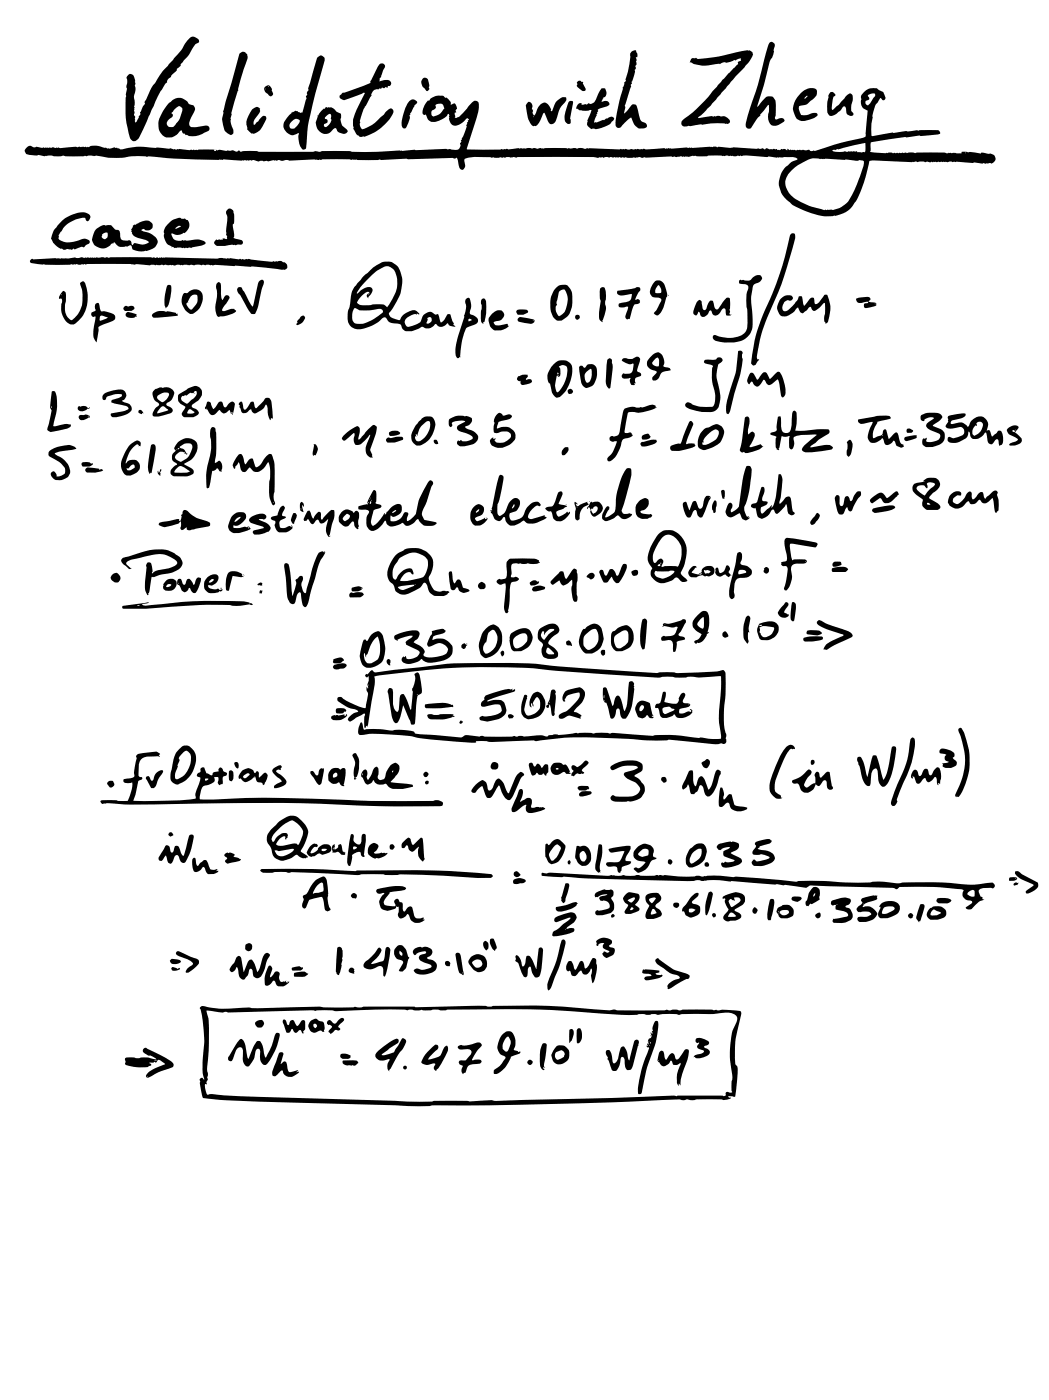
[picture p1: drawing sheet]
<svg xmlns="http://www.w3.org/2000/svg" width="157mm" height="210mm" viewBox="0 0 157 210" stroke-linecap="round" stroke-linejoin="round" font-family="sans-serif">
<path d="M29.9 150.8v.1a20.4 20.4 0 0 1 .4 8.1 7 7 0 0 0 .2 2.6 .33 .33 0 0 0-.5-.2 .33 .33 0 0 0 0 .5l-.1 .3 .5 2.1a138.7 138.7 0 0 0 14.4 .8l18.4 .5h1.1l.3-.2 7.7 .1 12-.3 14.3-.5a15.9 15.9 0 0 1 3.9 0l.3-.2a2.83 2.83 0 0 0 1.7 .1h3.5a1.56 1.56 0 0 0 1.4-.3l-.4-.2 .8 .1 .2-.1 .2-1.6a7.3 7.3 0 0 0 .1-3l-.2-.1a15.4 15.4 0 0 1 .7-7.1 1.02 1.02 0 0 0 0-.9l-.1-.1a10.1 10.1 0 0 0-3.4-.1 23.1 23.1 0 0 0-5.4 0l-.8-.1-.9 .1-.4-.1-.3 .1h-7a1.72 1.72 0 0 0-1.3 0 117.8 117.8 0 0 0-17.4-.6l-.4 .1-.7-.1h-2.2a134.7 134.7 0 0 1-11.9 .1h-4.1a1.94 1.94 0 0 1-1.4 0l-.2 .1h-1.9a193.3 193.3 0 0 0-13.3 .1 2.4 2.4 0 0 0-1.5-.1l-.6 .1a14.6 14.6 0 0 1-5.3-.3zM30.9 151.2l1.5 .2a2.11 2.11 0 0 0 1.4 0l.3 .2 15.2-.4a9.8 9.8 0 0 0 3.4 .1l6.6-.2a2.82 2.82 0 0 1 1.7 .1l.6-.1a2.3 2.3 0 0 0 1.5 0l.5 .1 1.9-.1 .6 .1 .9-.1a203.1 203.1 0 0 1 26 .8h.4a5.1 5.1 0 0 0 2.4-.1l1.4 .1 .8-.1a1.43 1.43 0 0 0 1.1 0h.4a4.8 4.8 0 0 1 2.2 .1 2.69 2.69 0 0 1 1.5-.1h.7a22.6 22.6 0 0 0 4.7-.2 1.63 1.63 0 0 1 1.7 .7 4.1 4.1 0 0 1-.6 1.8 14.8 14.8 0 0 0-.1 7l-.1 1.5 .1 .9h-.4a.33 .33 0 0 0-.5-.1 .33 .33 0 0 0 0 .5l-.4 .2-.2-.1h-3.3h-3.3l-.2 .1-.6-.1-9.2 .3-14.9 .4a8.1 8.1 0 0 1-3 0h-1.1a10 10 0 0 1-3.3 .1h-3.4a41.1 41.1 0 0 1-6.8 0l-11.7-.4a207.4 207.4 0 0 1-15.9-.6l-.3 .1-.2-.3a1.72 1.72 0 0 1-.1-1.3h.2l-.1-.4a.47 .47 0 0 0 .1-.7l.1-.5a3.3 3.3 0 0 1 0-2 24.7 24.7 0 0 0-.2-7.5zM98.1 152.9a1.87 1.87 0 0 0-.4 1.4h-.2l.1 .5-.2-.3v.1a.49 .49 0 0 1-.3 .9l-.1 .4v.4l-.1-.1v.3h-.2l.2 .3 .1-.1 .1 .2a18.7 18.7 0 0 0-1.6 6.6l.1 .3h.3l.1-.2a30.2 30.2 0 0 1 2.1-7.4l.2-1a5.4 5.4 0 0 0 .1-2.3zM98.8 157.4l-.2 .2a1.87 1.87 0 0 0-.1 1.3l.2 .1a.73 .73 0 0 0 .5 .6 .73 .73 0 0 0 .8-.3l.3-.5h.1l.2 .1a.55 .55 0 0 0 .3 .5 .55 .55 0 0 0 .6-.1l.3-.2v.4a3.8 3.8 0 0 0-.4 2.8l.2 .2v-.2v-.1l.2 .3a9.9 9.9 0 0 1 1.1-3.9l.2-1a.38 .38 0 0 0-.2-.6 .38 .38 0 0 0-.5 .3l-.6 .8a.52 .52 0 0 1-.7 .4l-.1-.2a.51 .51 0 0 0-.6-.6l-.6 .9h-.2l-.2-.5a.62 .62 0 0 0-.4-.8zM41.8 157.6l-.4 1a4.9 4.9 0 0 0-.6 2.3v.1a.5 .5 0 0 0 .8-.2l.1-.2a.41 .41 0 0 1 .6-.3 1.18 1.18 0 0 0 .9 .9 1.18 1.18 0 0 0 1.2-.4l.4-.3h-.4l.2-.3-1.2 .3a1.18 1.18 0 0 1-.4-1.1l-.2-.5a.55 .55 0 0 0-.7 .3h-.1l.4-1.5-.1-.2zM18.7 158.4l.1 .5a.32 .32 0 0 0 .1 .5 7 7 0 0 0 3.3 .3l.4-.3v-.2l-.3-.1 .2-.1a.45 .45 0 0 0 .6-.1l.2 .2a.46 .46 0 0 1 .7-.4l.7 .6-1 .4a2.57 2.57 0 0 0-1.9 1.4l.2 .2a1.07 1.07 0 0 0 .9-.4l.8-.4 1.2-.4a1.23 1.23 0 0 0 1.1-.5 .93 .93 0 0 0-.8-1l-3.2-1.6a.43 .43 0 0 0-.6 .2 .43 .43 0 0 0 .4 .5l.3 .3a1.85 1.85 0 0 1 1.2 .5h-.4a4.4 4.4 0 0 0-2.4-.1l-1-.1zM68.6 156.6l-.1 .2a.84 .84 0 0 0 1.1 .3h.7l.2 .2a1.13 1.13 0 0 1-.5 1.1l-.3 .3h-.4a.47 .47 0 0 0-.7 .3l.1 .3 .6 .3a.97 .97 0 0 0 0 1.2l.2-.2h.1l.2-.3a1.04 1.04 0 0 1 1.1-1l.9-.1 .3-.3a.52 .52 0 0 0-.8-.3l-.6 .1-.1-.1 .7-1.1 .5-.6a.46 .46 0 0 0 .2-.7 .46 .46 0 0 0-.6-.1l-.5 .1a3.6 3.6 0 0 1-2 .2zM75.2 154.8l-.5 .8a1.83 1.83 0 0 0 .2 2.2l.1 .1a.63 .63 0 0 1 .6 .5 4.6 4.6 0 0 1-1.7 1.8v.5a1.73 1.73 0 0 0 1.6-.8l.8-1.2a.79 .79 0 0 1 .7-.7l.7-.3 .2-.2v-.1l-.4 .1v-.1l-.6-.2a2.33 2.33 0 0 0-.5-2.8h-.6zM64.5 156.9a3.8 3.8 0 0 0-1.4 2.2 1.4 1.4 0 0 0 1.6 .1l.4 .1a.62 .62 0 0 0 .1 1 9.5 9.5 0 0 0 1.9-3.3l-.1-.4a.35 .35 0 0 0-.5 .2l-.2 .3a1.5 1.5 0 0 1-1.4 1.3l-.8 .2a3.3 3.3 0 0 1 1.2-1.4 .41 .41 0 0 0 .3-.5 .41 .41 0 0 0-.5-.3zM90.7 157.3v.5l.3 .5-.1 .3 .2 .2 .3 1a.55 .55 0 0 0 .5 .5 .55 .55 0 0 0 .6-.4l.3-.8a.78 .78 0 0 1 .4-.9 1.12 1.12 0 0 1 .3 1.1l.3 .8a.67 .67 0 0 0 .9-.7l.8-3a.48 .48 0 0 0-.3-.8l-.3 .3-.7 2.8h-.1l-.1-.3a2.4 2.4 0 0 0-.7-1.8l-.3 .1a1.8 1.8 0 0 0-.4 1.2 1.08 1.08 0 0 1-.8 1.2l-.1-.2a2.22 2.22 0 0 0-.5-1.7zM81.2 156.2a5.5 5.5 0 0 0-.3 3.6l.3 .3h.3l-.2-.3h.1h.2l-.2-.2 .2-1.4a4.2 4.2 0 0 0 .1-2l-.2-.1zM60.3 159.8a.3 .3 0 0 0 .6 0 .3 .3 0 0 0-.6 0zM56.5 157.4a.79 .79 0 0 0-.2 1 .79 .79 0 0 0 1 .3l1-.1a1.6 1.6 0 0 0-.2 1.6l.2 .2-.1-.2 1.5-2.5a3.6 3.6 0 0 0 1.1-1.9l-.3-.3a.26 .26 0 0 0-.2-.1 .26 .26 0 0 0-.2 .2l-1.1 1.9-1.4 .4h-.5l1.2-1 1.2-.7a.37 .37 0 0 0 .2-.4 .37 .37 0 0 0-.4-.3l-1.1 .6zM35.8 155.7l-1.5 2.4a.4 .4 0 0 0-.1 .5 .4 .4 0 0 0 .5 .2l.4-.9a1.25 1.25 0 0 1 .9-1.2l.2 .2 .1 .2v.9a1.36 1.36 0 0 0 .7 1.6 .82 .82 0 0 0 .7-.6 2.64 2.64 0 0 0 .5-1.6l.2-.3 .2-.1 .3 .1v.7a1.31 1.31 0 0 0 .7 1.6 1.05 1.05 0 0 0 .8-.8 8.7 8.7 0 0 0 1.4-3.8 .41 .41 0 0 0-.4-.2 .41 .41 0 0 0-.3 .4v.2a10.5 10.5 0 0 1-1.3 3.1h-.1l-.1-.3a3.4 3.4 0 0 0-.7-2.2 .79 .79 0 0 0-.9 .7l-.8 2-.2-.3-.1-.9a2.07 2.07 0 0 0-.8-1.8zM51.3 158.8a.64 .64 0 0 0 .9 .7h.9l.5-.4v-.1l-.3-.3zM98.5 158.7l.1 .1zM51 157.8l-.1 .1a.43 .43 0 0 0 .4 .6h.8l.4-.2v-.3a1.57 1.57 0 0 0-1.5-.2zM104.2 155.5a.36 .36 0 0 0-.1 .5 .36 .36 0 0 0 .5 .1l-.3 .4v.3l.2 .2 .8 .3v.1l-.2 .3-1.1 .3-.2 .2a1.86 1.86 0 0 0 2.4-.6v-.2l-.1-.3-.7-.4 .1-.2 .4-.1 .2-.3a1.83 1.83 0 0 0-1.5-.7zM83.3 156.6l-.1 .2a1.64 1.64 0 0 0-.5 1.8 1.29 1.29 0 0 0 2.2 .2 1.37 1.37 0 0 0 .1-1.8 1.37 1.37 0 0 0-1.7-.4zM83.3 157.5l.7-.3a.66 .66 0 0 1 .5 .7 .66 .66 0 0 1-.6 .6l-.3 .1a.64 .64 0 0 1-.6-.5 .64 .64 0 0 1 .3-.6zM75.8 155.3l.2-.1a1.3 1.3 0 0 1 .2 1.8l-.1 .1a.33 .33 0 0 1-.5 .3l-.3-.3a1.51 1.51 0 0 1 .5-1.8zM85.2 154.1v2l.3-.3a1.81 1.81 0 0 0 .2-1.7l-.1-.1zM86.5 153.9l-.2 .3v1.8l.2 .2a1.54 1.54 0 0 0 .4-2.2zM97.3 154.9v.2zM49.1 152.8a.32 .32 0 0 0-.2 .4 .32 .32 0 0 0 .4 .2l.4 .2-.3 .4a.35 .35 0 0 0-.2 .3 .35 .35 0 0 0 .2 .4v.1l.6-.4a.71 .71 0 0 1 .8-.2l.1-.2-.2-.2a1.05 1.05 0 0 1 .6-.8l.2-.3a.35 .35 0 0 0-.3-.4 .35 .35 0 0 0-.4 .2l-.5 .6-.2 .1-.7-.5zM42.4 152.6l-.1 .5 .5 1.4a.48 .48 0 0 0 .6 0 .48 .48 0 0 0 .2-.4h.2a.46 .46 0 0 0 .4 .5 .46 .46 0 0 0 .5-.4h.2l.2 .1 .2 .4 .2-.2h-.2l.4-.5v-1a.39 .39 0 0 0-.5-.3 .39 .39 0 0 0-.3 .4l-.1 .2a.28 .28 0 0 1-.2 .2 .28 .28 0 0 1-.3-.1 .89 .89 0 0 0-.6-.7l-.2 .1-.2 .5-.2 .1-.1-.1-.3-.6-.1-.1zM46.4 152.9a.98 .98 0 0 0-.1 1.1 .98 .98 0 0 0 1 .5l.7-.3 .3 .3 .3-.1-.1-.1a1.17 1.17 0 0 0-.3-1.4l-.5-.1a.8 .8 0 0 0-1.3 .1zM46.9 153.5a.3 .3 0 0 1 .6 0 .3 .3 0 0 1-.6 0zM38.3 153a.63 .63 0 0 0 .3 .8 .63 .63 0 0 0 .8-.3 .63 .63 0 0 0-.2-.8h-.4zM84.2 140.7l-.3 .6-.5 2.2-.5 1.3a6.3 6.3 0 0 0-1 3.2l.2 .3a2.3 2.3 0 0 0 .8-1.7 20 20 0 0 0 1.7-5.7l-.3-.3zM98.1 143.6a.85 .85 0 0 0 .7 1l.3 .2a4.7 4.7 0 0 0 2.4 1.3l.2 .2v.1a2.66 2.66 0 0 0-1.8 1.2v.3l.1 .2 .7-.4a7.5 7.5 0 0 1 2.3-1.2 .39 .39 0 0 0 .2-.4 .39 .39 0 0 0-.4-.3l-.1-.1a6.9 6.9 0 0 1-3.6-1.8l-.7-.5zM40.2 144.6a3.8 3.8 0 0 0-.5 2.9 .91 .91 0 0 0 1.1-.7h.2l.2 .1a.73 .73 0 0 0 .5 .7h.8l.6-.4 .2-.3h-.3v.2l-.2-.1v-.2l-.3 .1a.52 .52 0 0 1-.5 0 .52 .52 0 0 1-.2-.5v-.3a.48 .48 0 0 0-.3-.7 .48 .48 0 0 0-.6 .5l-.4 .4-.1-.3 .3-1.1-.2-.4zM96.2 145.1l-.1 .4a1.44 1.44 0 0 0 1.1 .3l.3 .2v.1l-.9 .1-.2 .2 .3 .3h.3a3.4 3.4 0 0 0 2.2-.7l-.2-.1h-.7l-.2-.1 .6-.3v-.2zM35.4 143.3a3.4 3.4 0 0 1-.9 1.5l-.1 .2a.4 .4 0 0 0 .3 .5 .4 .4 0 0 0 .5-.3l.3-.4 .2 .6a.96 .96 0 0 0 .8 1.2 2.44 2.44 0 0 0 .8-1.5l.2-.1a1.43 1.43 0 0 1 .4 1.1 .8 .8 0 0 0 .9 .3 .8 .8 0 0 0 .5-.7l.2-.3a7.3 7.3 0 0 1 .9-2.4 .47 .47 0 0 0-.5-.4 .47 .47 0 0 0-.4 .4l-.2 .5a3.9 3.9 0 0 1-.8 2v-.1a2.84 2.84 0 0 0-.9-1.8l-.2 .1a3.8 3.8 0 0 0-.9 1.8l-.4-1.8a.42 .42 0 0 0-.1-.5 .42 .42 0 0 0-.6 .1zM77.2 143l-.1 .8a1.64 1.64 0 0 1 .8 1.3l.2 .5a.65 .65 0 0 0 .6 .7l.1-.1a.94 .94 0 0 0 .2-.9v-.4l.2-.2h.2a2.7 2.7 0 0 0 .7 1.6 .71 .71 0 0 0 .8-.8l.4-3.2a.36 .36 0 0 0-.2-.5 .36 .36 0 0 0-.5 .3l-.3 2.9-.2-.3a3.7 3.7 0 0 0-.9-1.6h-.4a2.66 2.66 0 0 1-.5 1.5h-.1a1.94 1.94 0 0 0-.9-1.6zM56.6 141.9l-.1 .1a7.2 7.2 0 0 1-1.9 2 .55 .55 0 0 0-.2 .7 .55 .55 0 0 0 .5 .3l.8 .1a2.26 2.26 0 0 1 1.4-.4 2.39 2.39 0 0 1 .3 1.4l.2 .1 .2-.5 .5-2.7a1.06 1.06 0 0 0-.1-1.2h-.3l-.2 .1-.1 .7a1.68 1.68 0 0 1-.3 1.3l-1.5 .4-.3-.1a4.5 4.5 0 0 0 1.6-2l-.3-.4zM85 143.9a1.01 1.01 0 0 0 0 1.5l.3-.1 .1 .2a.57 .57 0 0 0 .5 .6 .57 .57 0 0 0 .6-.5l.4-.3h.1a.62 .62 0 0 0 .6 .6 .62 .62 0 0 0 .6-.5l.2-.4h.1l.1 .2a3 3 0 0 0 .1 2 4.4 4.4 0 0 0 .4-3.7l-.4-.1-.4 .7a.95 .95 0 0 1-.8 .8l-.2-.7-.3-.4-.3 .2-.5 1.1a.75 .75 0 0 1-.4-.7 .47 .47 0 0 0-.2-.5 .47 .47 0 0 0-.6 0zM50.5 141.8l-.2 3.6a.58 .58 0 0 0 .5 .5l-.1-.1 .4-1.1v-.4a4.3 4.3 0 0 0 0-2.4l-.3-.2zM44.1 145.6l-.1 .5 .5 .1a1.92 1.92 0 0 0 1.6-.3v-.2h-.1a1.53 1.53 0 0 0-1.6-.2zM69.2 145.5v.2zM68.2 142.7a6.3 6.3 0 0 0 .4 2.6l.2 .3 .5 .4 .1-.3-.2-1.3a2.63 2.63 0 0 0-.5-1.7zM26.4 142.5l-.1 .2 .2 .3 .8 .3a3.1 3.1 0 0 1 1.5 .8l.1 .3-1 .7-.1 .4a.65 .65 0 0 0 .8-.2l.2-.2a1.93 1.93 0 0 0 1-1.2l-.1-.2-.2-.2-1-.3-1.7-.8h-.3zM70.5 143.2l-.1 .2a.78 .78 0 0 0 .1 1.2l.4 .6a1.19 1.19 0 0 0 1.9-.4 1.41 1.41 0 0 0-.5-1.8 1.41 1.41 0 0 0-1.8 .2zM62 142.1a.49 .49 0 0 0-.2 .5 .49 .49 0 0 0 .4 .3l.6-.4a.82 .82 0 0 1 1 0l-.1 .2-.3 .1a.57 .57 0 0 0-.6 .2 .57 .57 0 0 0 0 .6l.6 .4 1 .4 .2 .2a1.8 1.8 0 0 1-1.9 .5l-.2-.1a.37 .37 0 0 0-.5 .1 .37 .37 0 0 0 .2 .5 2.76 2.76 0 0 0 3-.5 .99 .99 0 0 0-.9-1.5l-.4-.2 .1-.1a.77 .77 0 0 0 .7-.9 .77 .77 0 0 0-.8-.7l-.6 .1a1.45 1.45 0 0 0-1.3 .3zM52.3 145a.41 .41 0 0 0-.1 .5 .41 .41 0 0 0 .5 .2h.3v-.2a.52 .52 0 0 0-.6-.6zM43.7 144.9v.2l.1 .2h1.2l.3-.3-.1-.2a1.55 1.55 0 0 0-1.5 .1zM59.4 141.6a1.19 1.19 0 0 0-.4 1.3 1.19 1.19 0 0 0 1.1 .9 .52 .52 0 0 1 0 .8l-.4 .6 .3 .2a1.18 1.18 0 0 0 .9-1.2l.3-.9v-.1h-.1a2.34 2.34 0 0 0-.9-1.7h-.4zM25.7 144.8v.1a.45 .45 0 0 0 .2 .4 .45 .45 0 0 0 .5 0l.6-.3-.2-.1-.2 .2-.7-.3zM70.8 143.9a.74 .74 0 0 1 .9-.3 .74 .74 0 0 1 .4 .9 .76 .76 0 0 1-.7 .4 .76 .76 0 0 1-.7-.6v-.3zM66.7 143.9l-.1 .1a.46 .46 0 0 0 .3 .6h.4v-.1a.46 .46 0 0 0 0-.6 .46 .46 0 0 0-.6 0zM25.4 143.8a.82 .82 0 0 0 1.3 .4l.4-.2a.56 .56 0 0 0-.7-.4l-.7-.1zM89.3 140.8l-.1 .1 .1 .3-.1 .2 .2 .2a.77 .77 0 0 1 1-.4 .55 .55 0 0 0-.2 .6 .55 .55 0 0 0 .6 .4l.4 .2-.4 .2a.35 .35 0 0 0-.4-.1 .35 .35 0 0 0-.2 .5l.2 .2 .4 .2a1.53 1.53 0 0 0 1.1-.7 .56 .56 0 0 0 .1-.7 .56 .56 0 0 0-.7-.2l-.1-.2v-.1a.51 .51 0 0 0 .4-.6 .51 .51 0 0 0-.6-.4 1.62 1.62 0 0 0-1.7 .3zM36.8 141.4a.58 .58 0 0 0-.1 .7 .58 .58 0 0 0 .8 .2 .58 .58 0 0 0 .2-.9 .58 .58 0 0 0-.9 0zM73.4 140.6a1.66 1.66 0 0 0 .7 1.7v-.2a.36 .36 0 0 0 .2-.4l-.4-1.2zM72.4 140.9a.98 .98 0 0 0 .4 1.4 .81 .81 0 0 0-.1-1.5zM83.1 137.4a.36 .36 0 0 0-.1 .4 .36 .36 0 0 0 .3 .2l1.1-.4a1.06 1.06 0 0 1 1-.2l-2.1 1.8a.61 .61 0 0 0-.6 .3 .61 .61 0 0 0 .1 .6l1.3-.1a4.1 4.1 0 0 0 1.8-.6l.1-.3a1.18 1.18 0 0 0-1.2-.1l.1-.2a2.97 2.97 0 0 0 1.4-1.4 .8 .8 0 0 0-1.1-.8 5.6 5.6 0 0 0-2.1 .8zM137.7 135.4l-.6 2 .5 .7v-.3l.1 .1 .1-.1 .4-1.6 .1-.7a.4 .4 0 0 0-.6-.1zM56.4 133.1a.51 .51 0 0 0 .2 .7 .51 .51 0 0 0 .7-.1l.1-.1a.33 .33 0 0 1-.2 .5 1.32 1.32 0 0 0 .1 2.1 1.82 1.82 0 0 0 2-.3v-.2h.3a1.27 1.27 0 0 1-.1 1.2 .54 .54 0 0 0 .4 .6 .54 .54 0 0 0 .6-.2l.4-.4a.71 .71 0 0 1 .5 .7 1.28 1.28 0 0 0 2.1 0l-.2 .1 .1-.3h-.2a.79 .79 0 0 1-.9 .1 .79 .79 0 0 1-.4-.8l-.1-.3a.66 .66 0 0 0-.4-.7l-.4 .2-.4 .5a.67 .67 0 0 1-.3-.9l-.1-.3-.3-.2v.1l-.1-.2a.39 .39 0 0 0-.6-.3 .39 .39 0 0 0-.1 .6l.1 .3-.2 .2-1-.1a.61 .61 0 0 1-.6-.5 .61 .61 0 0 1 .3-.7l.6-.7v-.1l1.3-.2a1.23 1.23 0 0 0 1.2-.4v-.1a3.8 3.8 0 0 0-2.9-.1zM128.9 134.6v.2l.2 .3-.3 .4a.56 .56 0 0 0-.6 .4 .56 .56 0 0 0 .4 .6h.2a1.73 1.73 0 0 1 1.5 .2 .45 .45 0 0 1-.5 .5h-.7a.54 .54 0 0 0-.8 .3l.2 .4a2.73 2.73 0 0 0 1.9-.2 1.47 1.47 0 0 0 .9-1 1.65 1.65 0 0 0-2.2-.9v-.1a1.34 1.34 0 0 1 1.2-.8 1.09 1.09 0 0 0 1-.4l-.1-.3a.18 .18 0 0 0-.1-.2 .18 .18 0 0 0-.2 .1 4.3 4.3 0 0 0-2 .5zM124.4 134.9a.36 .36 0 0 0 0 .5 .36 .36 0 0 0 .5 0l.2 .1v.6l.8 .2a.92 .92 0 0 1 1 .7l-.1 .2-1.3 .2-.7 .2-.2-.1 .1 .5a2.76 2.76 0 0 0 2.8-.5 1.28 1.28 0 0 0-.6-1.6l-.4-.2 .1-.2a.72 .72 0 0 0 .7-.9 3.4 3.4 0 0 0-2.9 .3zM108.2 134.2v.3a.21 .21 0 0 1 .4 .1l-.1 .1a2.05 2.05 0 0 0 .5 1.4l-.1 .2a1.58 1.58 0 0 0-.6 1.2 .75 .75 0 0 0 1 .3h.6a.86 .86 0 0 0 1-.8l-.3-.4-.6-.3v-.2a2.46 2.46 0 0 0 1.5-1.2 1.01 1.01 0 0 0-1-1.3 4.1 4.1 0 0 0-2.3 .6zM139.1 136a.91 .91 0 0 0-.4 .9 .91 .91 0 0 0 .6 .8 3.8 3.8 0 0 0 1.9-.3 .92 .92 0 0 0 .4-1 .92 .92 0 0 0-.8-.7l-.3-.1a1.76 1.76 0 0 0-1.4 .4zM115.3 134.7l-.1 .1a6.8 6.8 0 0 0-.3 2.9l.3 .1 .2-.2 .1-.5a5.3 5.3 0 0 0 .3-2.5l-.3-.1zM96.7 134a1.23 1.23 0 0 0 .5 1.6l-.2 .2a1.69 1.69 0 0 0-.3 1.7 3.1 3.1 0 0 0 2.2-.3 .68 .68 0 0 0-.3-1.1 .46 .46 0 0 1-.4-.7l.1-.2a.83 .83 0 0 0 .6-1 .83 .83 0 0 0-1-.6l-.8 .2zM131.8 135.3l-.2 .4h.1l.1 .2a1.01 1.01 0 0 0-.1 1.5 2.59 2.59 0 0 0 2.1-.3 1.11 1.11 0 0 0 .9-1.3 1.11 1.11 0 0 0-1.2-.9l-1.1 .1zM122.1 136.8a.41 .41 0 0 0 .3 .7 .41 .41 0 0 0 .4-.6l-.2-.3zM116.4 135.9a.66 .66 0 0 0 .1 1.1l.3 .4a2.01 2.01 0 0 0 1.8-.3 1.16 1.16 0 0 0-.3-1.5 1.16 1.16 0 0 0-1.5 .1zM136 136.8a.38 .38 0 0 0 0 .5 .38 .38 0 0 0 .4 .1l.2-.1a.47 .47 0 0 0-.3-.6zM106.6 136.8v.3l.2 .2a.32 .32 0 0 0 .3-.4 .32 .32 0 0 0-.5-.1zM103.4 134.2l-.7 1.2a.89 .89 0 0 0-.5 1h.1a1.21 1.21 0 0 0 1.1 .9 1.32 1.32 0 0 0 1.4-1.5 1.11 1.11 0 0 0-1.1-.5l-.1-.2v-.2a2.18 2.18 0 0 0 1-1.1 .51 .51 0 0 0-.8 .1zM91.6 136.9l-.1 .1v.3h.2l.3-.2-.3-.3zM109.2 136.7a.61 .61 0 0 1 .9 .5h-1.1zM139.6 136.2h.3l.9 .4a1.42 1.42 0 0 1-1.5 .4v-.4zM116.7 136.5a1.22 1.22 0 0 1 1.3-.2l.1 .2a.74 .74 0 0 1-.7 .5 .74 .74 0 0 1-.7-.5zM106.1 133.6a5.8 5.8 0 0 0-.5 3.3l.1 .1a8.6 8.6 0 0 0 1-3.3l-.3-.3zM89.2 133.6l-.2 .5a.4 .4 0 0 0 .4 .2 .4 .4 0 0 0 .3-.2l.6-.2h.6l-.5 .2a.62 .62 0 0 0-.7 .3v.1a.4 .4 0 0 0 .6 .3 .78 .78 0 0 1 .8 .3 .78 .78 0 0 1 0 .9h-.2a2.68 2.68 0 0 1-1.5 .2 .39 .39 0 0 0-.3 .4 .39 .39 0 0 0 .3 .4l1.1-.1a1.48 1.48 0 0 0 1.4-.8 2 2 0 0 0-.4-1.7 .68 .68 0 0 0 .4-.7 .68 .68 0 0 0-.6-.6l-.5 .1a1.03 1.03 0 0 0-1.1 .2zM132.3 135.9l.3-.2a1.16 1.16 0 0 1 1.3 .3l-.4 .4a1.79 1.79 0 0 1-1.5 .3l.1-.4zM112.8 135.9l-.1 .1a.44 .44 0 0 0 0 .6 .44 .44 0 0 0 .5 .1 .51 .51 0 0 0 .2-.5 .51 .51 0 0 0-.5-.4zM97.6 136.1l.2-.1 .2 .1 .2 .6-.8 .1zM116.6 136.6v.1zM93.7 133.8a.85 .85 0 0 0-.4 .9 .85 .85 0 0 0 .7 .7v.1l-.5 .9v.2a1.02 1.02 0 0 0 1.3 .1l.5-.2a.46 .46 0 0 0 .4-.5l-.6-.6a1.23 1.23 0 0 0 .5-1.5l-1.4-.4zM116.5 136.4l-.1 .1zM83.2 135.8l.1 .5a1.87 1.87 0 0 0 1.8-.1l.6-.3a1.01 1.01 0 0 0 .7-.6h.1l-.4-.3-1.5 .5zM47.1 131.9l-.9 1.3a1.28 1.28 0 0 1-.9 .9v.1a.86 .86 0 0 1-.1 1.1 .39 .39 0 0 0 .1 .5 .39 .39 0 0 0 .5 0l.2-.5a.86 .86 0 0 1 1-.8l1.1-.3a1.54 1.54 0 0 1 .4 1.3l.2 .8 .3 .1 .5-.2a3 3 0 0 1-.4-2.4 5.7 5.7 0 0 0-.4-2.5l-.1-.1a1.96 1.96 0 0 0-1.5 .7zM81.1 130.7v.4l3 .2 .3-.1a317.6 317.6 0 0 0 19.1 .7h.3a2.37 2.37 0 0 1 1.5 0 10.8 10.8 0 0 1 4.1 0l6.6 .5 .3-.1 4.3 .6 .7-.4 12.4 .4a.56 .56 0 0 0 1-.1 46.6 46.6 0 0 1 9.5 .4 1.02 1.02 0 0 0 0 1.1 1.02 1.02 0 0 0 .9 .5l.4 .2v.2l-1 .6a.66 .66 0 0 0 1.2 0 3.3 3.3 0 0 1 1.6-1.2 .19 .19 0 0 1-.3 0 .19 .19 0 0 1 0-.3l-.2-.1a1.11 1.11 0 0 1-.2-1 3.2 3.2 0 0 1 2-.2 .45 .45 0 0 0 .3-.5 .45 .45 0 0 0-.4-.4 18.3 18.3 0 0 1-6.8 0h-6.6a6.1 6.1 0 0 1-2.8-.1h-.5a51.4 51.4 0 0 1-9.1-.2l-3.2 .1-.5 .1a102.3 102.3 0 0 0-9.6-.7 14.4 14.4 0 0 0-4.5-.1l-.2-.1a19.3 19.3 0 0 1-5.2-.1l-.3 .1-.9-.1a10.5 10.5 0 0 1-3.1 0 3.8 3.8 0 0 1-1.9 0l-.6 .1-1.2-.1-.7 .1-6.4-.4a7.7 7.7 0 0 0-2.8 0zM103.1 136a.7 .7 0 0 1 .9 .2l-.4 .4a.35 .35 0 0 1-.5-.1 .35 .35 0 0 1 0-.5zM94.4 135.9l.3-.1 .1 .2-.3 .2h-.2zM100.8 135.2a.44 .44 0 0 0 .1 .6 .44 .44 0 0 0 .6-.1 .44 .44 0 0 0-.1-.6h-.4zM121.7 132.8a2.75 2.75 0 0 0-.9 1.9 .56 .56 0 0 0 0 .9h.2l.3-.4 .2 .1 1.1-.6v-.3a2.08 2.08 0 0 0-.1-1.5l-.3-.1zM109.2 134.7l.2-.1 .5 .3-.1-.5a.73 .73 0 0 1 1 .3l-.3 .4-.9 .6a.47 .47 0 0 1-.4-.5l-.2-.3zM129.2 135.2v.2zM125.2 135.4h.1zM84.5 139.1h.2zM140.2 134.6a.4 .4 0 0 0 0 .4 .4 .4 0 0 0 .3 .2h1.3l.5-.3a.47 .47 0 0 0-.5-.4l-1.1-.1zM97.2 134.6l.7-.3 .2 .2-.5 .7-.4-.4zM94 134.7l.5-.2 .5-.2a.63 .63 0 0 1-.7 .7zM84.6 132.2l-.6 2.3a.56 .56 0 0 0 .4 .7l.2-.3 .2-.9a3.2 3.2 0 0 0 .3-1.7zM118.5 134.3l-.1 .2a.72 .72 0 0 0 .9 .5l.5-.2 .2-.4a1.45 1.45 0 0 0-1.5-.1zM52.7 133.8l-.2 .3 .3 .3h.1a.38 .38 0 0 0 .6-.2 .38 .38 0 0 0-.3-.5zM144.9 133.5l.4-.2a.35 .35 0 0 1 .4-.1 .35 .35 0 0 1 .2 .5 .36 .36 0 0 1-.1 .4 .36 .36 0 0 1-.3 .1l-.7-.3zM122 133.7l-.1 .3-.1 .2h-.1zM152 130.4l-.1 .1a1.37 1.37 0 0 0 1.1 1.2l1.7 .8-.7 .5a.64 .64 0 0 0-.5 .6 .75 .75 0 0 0 1-.1 1.15 1.15 0 0 0 .9-1.2l-.1-.2-2.3-1.2-.6-.5zM47.5 132.6l.4-.4 .3-.1a1.26 1.26 0 0 1 .2 1.3l-.8 .2-.8 .1zM151.8 132.2l-.1 .2 .1 .1h.4l.2-.4h-.3zM76.9 131.7l-.1 .3 .2 .3 .8-.1a.63 .63 0 0 0 .9-.4 1.44 1.44 0 0 0-1.8-.1zM151.1 131.4v.4a1.44 1.44 0 0 0 1.1-.2l-.1-.3zM151.9 131.5h.2zM39 130.2a.37 .37 0 0 0 .5 .4l3-.1 .7 .1 .4-.1 8.3 .4a5.1 5.1 0 0 0 2.3 0h3.2a6.3 6.3 0 0 0 2.4 0l6.5 .2 5.2 .3h2l.2-.3-.1-.2a160.9 160.9 0 0 0-21.2-.5 114.1 114.1 0 0 0-13.4-.2zM77 130.5a.46 .46 0 0 0-.1 .5 .46 .46 0 0 0 .4 .3h.3l.3-.3a.7 .7 0 0 0-.9-.5zM28.9 128.5a2.31 2.31 0 0 0 .3 2l.5-.1 .8-.6 .5 1a1.69 1.69 0 0 0 1.6-.3l.1-.2-.3 .1 .1-.3a1.15 1.15 0 0 1-1.1 0l-.1-.3a1.11 1.11 0 0 0-.6-1.1h-.2l-.5 .4-.3 .5h-.2l-.1-.2-.1-.9-.2-.1zM89.6 126.4l-.3 1.8a3.4 3.4 0 0 0-.1 2.1l.3 .3h.4l-.1-.2a3.4 3.4 0 0 1 .2-2.1l.1-1.8-.2-.1zM95.4 126.8a1.09 1.09 0 0 0-.6 1.3 1.09 1.09 0 0 0 1 .8l.8 .1-.2 .3a.98 .98 0 0 1-1.2 .5l-.3 .2-.1 .1 .6 .5a2.08 2.08 0 0 0 1.9-1.6l.2-.2 .7-.3-.3-.3-.1 .1-.1-.4a1.11 1.11 0 0 0-1-1.6h-.5zM91.1 127.1a.47 .47 0 0 0 .6 .5l1.7-.2a3.5 3.5 0 0 1-.8 1.6l-1.7 .1-.1 .1a.37 .37 0 0 0 .3 .5h.3a.85 .85 0 0 1 1 .2 .54 .54 0 0 0 .3 .7l.3-.3v-.4a.59 .59 0 0 1 .7-.4 .68 .68 0 0 0 .7-.5l-.7-.1a1.06 1.06 0 0 1 .3-1.2 .97 .97 0 0 0 .3-1.1l-1.2 .1zM103.3 127a2.62 2.62 0 0 0-.6 2.4 .83 .83 0 0 0 1.4 .3 2.22 2.22 0 0 0 1.4-3.2 1.31 1.31 0 0 0-1.9 .4zM105.4 129.4a.36 .36 0 0 0 .7 0 .36 .36 0 0 0-.7 0zM113 126.1v.2l.2 .4-.2 .2a.73 .73 0 0 0-.3 .9 1.74 1.74 0 0 0 1.2 .1l1 .2 .3 .2a3.6 3.6 0 0 1-2 .6l-.3-.3-.2 .1a.53 .53 0 0 0 .2 .9 3.8 3.8 0 0 0 2.8-.7 .92 .92 0 0 0-.6-1.5l-1.7-.3 .3-.3v-.1l1.4-.4a.34 .34 0 0 0 .3-.5l-.1-.1a2.74 2.74 0 0 0-2.3 .4zM86.3 126.6v.1a3.7 3.7 0 0 0-.1 1.8 1.44 1.44 0 0 0 1.4 1.1 1.66 1.66 0 0 0 .6-2.5 .97 .97 0 0 0-1.4-.4zM52.5 124.9l-.3 1.7a8.2 8.2 0 0 0-.2 2.8l.2 .2h.3l-.1-.1 .2-.6 .1-.8 .3-.3a.84 .84 0 0 1 1-.2 .44 .44 0 0 0 .1 .5 .44 .44 0 0 0 .5 .1l-.1-.2 .1-1.2a4 4 0 0 0 .1-1.9l-.2-.1-.3 .1-.1 .5a.79 .79 0 0 1-.5 1 .83 .83 0 0 1-.7-1.1l-.1-.4zM107.4 126.5a.43 .43 0 0 0 0 .6 .43 .43 0 0 0 .5 .1l.5-.3 .8-.1v.1l-.4 .3a.58 .58 0 0 0-.6 .5 .58 .58 0 0 0 .5 .6l1.2 .4a.5 .5 0 0 1-.7 .4h-.5a.26 .26 0 0 0-.4 .1 .23 .23 0 0 0-.3-.1 .23 .23 0 0 0-.1 .2l.1 .2a.78 .78 0 0 0 1 .3 2.68 2.68 0 0 0 2-.8v-.2a1.07 1.07 0 0 0-.9-.7l-.7-.4 .1-.1a1.19 1.19 0 0 0 1.1-1.3 2.43 2.43 0 0 0-2.3-.2l-.6 .2zM85.1 128.8l-.1 .4 .1 .2 .2-.1a.3 .3 0 0 0 .1-.3 .3 .3 0 0 0-.3-.2zM81.7 126.4l-.1 .8a2.31 2.31 0 0 0 .9 2.2l.2-.1a2.01 2.01 0 0 0 1.6-1.6l.1-.3a.95 .95 0 0 0-.3-1.4 1.01 1.01 0 0 0-1-.4 1.01 1.01 0 0 0-.8 .7l-.2 .2-.2-.2zM100 128.7a.42 .42 0 0 0 0 .5 .42 .42 0 0 0 .4 .2l.2-.3a.39 .39 0 0 0-.1-.4 .39 .39 0 0 0-.5 0zM33.6 127.9v.2a.42 .42 0 0 1 .3 .5 .35 .35 0 0 0-.2 .4 .35 .35 0 0 0 .4 .3l1.1-.3a.74 .74 0 0 0 .8-.4l-1-.4 .1-.2a.77 .77 0 0 0-1-.3l-.1-.1zM24.8 126.6l-.2 .4a3.4 3.4 0 0 0-.8 1.6l.1 .2a.49 .49 0 0 0 .7-.4l.2-.3 .2 .5a.51 .51 0 0 0 .1 .5 .51 .51 0 0 0 .6 .1l.1-.1a1.75 1.75 0 0 1 .6-1.1 1.51 1.51 0 0 1 .7 1l.3 .2h.2a6.2 6.2 0 0 0 1.3-3.4l.1-.4a.38 .38 0 0 0-.2-.5 .38 .38 0 0 0-.5 .2l-.5 1.9a1.44 1.44 0 0 1-.4 1.1l-.4-.6a.81 .81 0 0 0-.6-.9l-.2 .1-.3 .8-.2 .1-.2-.1v-.2a.6 .6 0 0 0-.6-.8zM103.8 127.5l.7-.4h.4a1.67 1.67 0 0 1-1 2 .44 .44 0 0 1-.6 .1 .44 .44 0 0 1-.1-.6l.3-.7zM86.9 127.6a.43 .43 0 0 1 .4-.2 .43 .43 0 0 1 .4 .4v.2a.79 .79 0 0 1-.3 .9 .85 .85 0 0 1-.5-1.3zM83 126.6l.2-.1a.58 .58 0 0 1 .6 .2 .58 .58 0 0 1 0 .7 2.51 2.51 0 0 1-1.1 1.4 1.04 1.04 0 0 1-.1-1.7zM60.4 126l-.3 .5v.4h.2a.41 .41 0 0 0 .5-.3l.1-.1 .2 .2a.62 .62 0 0 0 .4 .7 .62 .62 0 0 0 .7-.3l.5-.3a1.72 1.72 0 0 0 .6 2.1l.3-.3-.4-3.1-.2-.1-1.2 1.1-.4-.9-.2-.2zM41.6 123.1l-.8 .8a1.89 1.89 0 0 0-.3 3l.1 .3a1.64 1.64 0 0 0 2.5 1.4l1.2-.6h.2a1.25 1.25 0 0 0 1.5 .4l.1-.1-.1-.2-1-.7a7.5 7.5 0 0 0 1.1-3.1 4.2 4.2 0 0 0-1.9-2.2 2.94 2.94 0 0 0-2.4 .9zM55.4 126.5a1.18 1.18 0 0 0-.2 1.4 1.18 1.18 0 0 0 1.3 .5 1.6 1.6 0 0 0 1.5-.7l-.9-.1-.9 .2-.2-.1v-.1a1.04 1.04 0 0 0 .6-1.1 .74 .74 0 0 0-1.2 0zM95.8 127.4a.78 .78 0 0 1 1.2-.1v.7l-.9 .3-.6-.4zM46.4 126.7l-.2 .3a.66 .66 0 0 0-.2 .8 .66 .66 0 0 0 .7 .4h.4a.86 .86 0 0 1 1.2-.3l.6-.1a.72 .72 0 0 0 .7-.9 .72 .72 0 0 0-1-.5 1.48 1.48 0 0 0-1.2 .9 .88 .88 0 0 1-.9 .3v-.1a.89 .89 0 0 1 1-.8 .34 .34 0 0 0-.1-.3 .34 .34 0 0 0-.3-.1zM41.1 127.3l.7 .1 1.8-.3h.4a2.24 2.24 0 0 1-2.4 1l-.2-.2zM49.8 126.5l-.1 .3v.8h.4a.65 .65 0 0 1 .9 .3 .37 .37 0 0 0 .4 .1 .37 .37 0 0 0 .3-.3v-.1a.57 .57 0 0 1-.5-.7l-.2-.5-.4 .1a.5 .5 0 0 1-.5 .6v-.7zM51.4 127.7h.2zM48.2 127.1h.7l-.3 .3h-.3h-.1zM52.9 126.7l.5 .1a.35 .35 0 0 1-.5 .3zM49.9 126.8v.3zM58.4 126.5a.42 .42 0 0 0-.1 .5 .42 .42 0 0 0 .5 .1l.3-.3-.1-.2a.37 .37 0 0 0-.6-.1zM41.4 124.3a4.2 4.2 0 0 1 2.4-1.5 3.1 3.1 0 0 1 1.6 1.7l-.2 .7-.6 1.3-.2-.2h-.4l-2.1 .3-.6-.2a1.91 1.91 0 0 1 1.3-1.2l.1 .1a.27 .27 0 0 0 .1 .4v-.1l.2-.3a.43 .43 0 0 0 0-.5 .43 .43 0 0 0-.5-.1l-.4 .1a2.19 2.19 0 0 0-1 1.1l-.2 .1-.2-.2a1.47 1.47 0 0 1 .7-1.5zM25.3 124.7l-.1 .3 .3 .2 .4-.2a.38 .38 0 0 0-.2-.4 .38 .38 0 0 0-.4 .1zM77.7 118.2l-.3 1a4.7 4.7 0 0 0-.8 2.2l.1 .1 .3 .1 .4-.2a2.05 2.05 0 0 1 1.4-.9 .78 .78 0 0 0 0 1 .78 .78 0 0 0 1 .2l1.1-.3 .7-.3a.68 .68 0 0 0-.8-.2l-.6-.1a.4 .4 0 0 1-.6 .1 .4 .4 0 0 1 0-.6 .62 .62 0 0 0-.3-.8 .62 .62 0 0 0-.8 .2l-.6 .3-.1-.1 .1-.1a2.01 2.01 0 0 0 .3-1.6l-.2-.1zM107.8 117.9l-.2 .9a2.83 2.83 0 0 0 .1 2 .62 .62 0 0 0 .8-.4l.4-.3 .2 .1a1.42 1.42 0 0 0 2.1 1.2l.5-.3 .1-.2-1.8-.4-.1-.1-.5-1.5a.59 .59 0 0 0-.7 .5l-.3 .3-.2-.2a1.72 1.72 0 0 0-.2-1.6zM136.3 110.6l-.1 .1a15.7 15.7 0 0 1-1.9 6.7l-.2 .4a6.7 6.7 0 0 0-.7 2.6l.1 .2a.59 .59 0 0 0 .7-.8l.6-1.7a20.1 20.1 0 0 0 2-5.9l.1-1a.62 .62 0 0 0-.4-.8zM20.5 113l-.4 2.6v.5a1.2 1.2 0 0 1-1.2 .5l-.4 .1a.34 .34 0 0 0 .2 .5l1.1-.1a4.3 4.3 0 0 1-.7 2.8h-1.2a4.6 4.6 0 0 0-2.2-.1l-.7 .1a.4 .4 0 0 0 .2 .4 .4 .4 0 0 0 .5 0h.1a7 7 0 0 1 2.6 .1l14.2-.2a312.8 312.8 0 0 1 24.2 .5h9.1l.4-.2a.68 .68 0 0 0-.9-.7l-1.7 .1a543 543 0 0 1-22.1-.5h-4.1l-5.2 .3-2.4-.1a2.34 2.34 0 0 1 .6-2 2.62 2.62 0 0 0 1.6-.7l-.1-.6a.41 .41 0 0 1 .5 0 .41 .41 0 0 1 .2 .5 .37 .37 0 0 0-.1 .5 .37 .37 0 0 0 .5 .1l.2-.1v-.3a.63 .63 0 0 1 .4-.9h.2l.1-.3-.2-.2a.57 .57 0 0 1-.5-.5l-.3-.2a.35 .35 0 0 0-.2 .5l-.9 .2-.1 .4a.57 .57 0 0 1-.7-.2l-.2-.1-.3-.8a.37 .37 0 0 0-.5 0 .37 .37 0 0 0-.1 .5l-.1 .2a.38 .38 0 0 0-.4 .4 .38 .38 0 0 0 .4 .3 2.44 2.44 0 0 1-.3 1.6 1.8 1.8 0 0 0-.3 1.6h-.1a56.6 56.6 0 0 1-9.2 .3l.3-.9 .4-2 .6-.3-.1-.3a.41 .41 0 0 1-.5-.3v-.5a2.15 2.15 0 0 1 .8-2.1 5.4 5.4 0 0 1 2.4-.2l-.1-.2 .2-.1-.6-.4-2.2 .2zM91.4 114.7v.1a.39 .39 0 0 0 .1 .4 .39 .39 0 0 0 .5 0 4.1 4.1 0 0 1 3.4-.4l.1 .1a3.8 3.8 0 0 1-1.9 .7l-.2 .3a1.57 1.57 0 0 0 1.3 1 1.72 1.72 0 0 1 1.1 1.3 1.56 1.56 0 0 1-1.7 1l-1 .1a1.88 1.88 0 0 1-1.4-.3 .47 .47 0 0 0-.3 .5 .47 .47 0 0 0 .5 .4h2a2.18 2.18 0 0 0 2.6-1.9 1.95 1.95 0 0 0-.6-1.2l-.9-.6v-.2l.4-.2a.95 .95 0 0 0 .8-.9 .95 .95 0 0 0-.8-1 4.9 4.9 0 0 0-4 .8zM71.1 117.5l-.2 .3a.82 .82 0 0 0-.3 .7 .46 .46 0 0 0 .5 .2 .46 .46 0 0 0 .3-.4l.7-.6 .3 .6a1.21 1.21 0 0 0 .7 1.1h.3l.2-.2 1-1.6 .2 .1a2.95 2.95 0 0 0 1.3 2.1h.2a5 5 0 0 0 1.2-2.2l.6-1.3a.33 .33 0 0 0 .2-.5 .55 .55 0 0 0-.9 .1l-.3 .6-.9 2.2a1.42 1.42 0 0 1-.7-1.2 1.46 1.46 0 0 0-1-1l-.3 .3-.2 .4a1.57 1.57 0 0 1-.7 1.1l-.2-.1-.1-.3a1 1 0 0 0-.9-1.1zM117.6 111.8a15.4 15.4 0 0 0-2.4 6 1.69 1.69 0 0 0 1.4 1.8l.5-.2h-.2a.82 .82 0 0 0-.7-.7 1.76 1.76 0 0 1-.1-1.9 18.7 18.7 0 0 1 2.1-4.6l.2-.1h.5a.64 .64 0 0 0-.4-.6 .64 .64 0 0 0-.7 .2zM143.5 109.1l-.1 .1a10.8 10.8 0 0 1 .8 6.7l-.5 1.5-.7 1.5a.25 .25 0 0 0 0 .3 .25 .25 0 0 0 .3 0l.1 .1a10 10 0 0 0 .5-10.3l-.1-.1zM143.1 119.2h.2zM86.7 118.7v.4a1.84 1.84 0 0 0 1.8-.4l-.2-.3a2.04 2.04 0 0 0-1.6 .3zM103.1 115.4l-.4 1a2.73 2.73 0 0 0-.6 1.6l.1 .1a.97 .97 0 0 0 .8-.7l.4 1.4 .5 .1 .2-.3a.78 .78 0 0 0 .5-.8l.1-.2 .2-.1a2.45 2.45 0 0 1 .6 1.4 .57 .57 0 0 0 .6 .3 .57 .57 0 0 0 .5-.3 6.3 6.3 0 0 0 1.1-2.8l.1-.1a.46 .46 0 0 0 0-.5 .46 .46 0 0 0-.4-.3 .7 .7 0 0 0-.4 .6l-.1 .4a2.91 2.91 0 0 1-.9 2l-.5-1.5-.4-.5a.44 .44 0 0 0-.6 .3l-.4 1.2a1.35 1.35 0 0 1-.4-1.4v-.9l-.2-.1zM118.6 116.8a.43 .43 0 0 0 .2 .5 .43 .43 0 0 0 .5 0 1.07 1.07 0 0 1 .6 .9 1.23 1.23 0 0 0 1.2 .4 1.23 1.23 0 0 0 .9-1l.1-.3 .3 .3h.2a1.67 1.67 0 0 1 .9-.8l.2 .2v.3a.67 .67 0 0 0 .5 .9h.1a.3 .3 0 0 0 .3-.2 .3 .3 0 0 0-.1-.4l-.4-2a.57 .57 0 0 0-.8 .3l-.4 .5a.55 .55 0 0 1-.3-.7 .44 .44 0 0 0-.6 0 .44 .44 0 0 0 0 .7v.9a1.89 1.89 0 0 0-1.2 .6 .44 .44 0 0 1-.4-.5 3.6 3.6 0 0 1 1-1.5 .4 .4 0 0 0 0-.5 .4 .4 0 0 0-.5-.2 5.1 5.1 0 0 1-2.3 1.6zM86.5 117.8l-.1 .1 .3 .4h.9l.4-.2a.27 .27 0 0 0 .1-.2 .27 .27 0 0 0-.2-.3h-.9zM54.4 115.3a.69 .69 0 0 0-.1 1.1l.2 .5a.67 .67 0 0 0 .6 .5 .67 .67 0 0 0 .7-.5l.1-.1a1.27 1.27 0 0 0 1.8 .5l.9 .7a4.8 4.8 0 0 0 2.4-.1l.8-.2v-.2l-.6-.1-2.7-.3 .5-.7a2.36 2.36 0 0 0 .8-1.5 .7 .7 0 0 0-.5-.7 .7 .7 0 0 0-.8 .3 3.9 3.9 0 0 0-1 2 .54 .54 0 0 1-.6 .2 .54 .54 0 0 1-.4-.6 1.28 1.28 0 0 0-.1-1.3l-.3 .1-.3 .4a3.1 3.1 0 0 1-.8 1.4l-.1-.4a.79 .79 0 0 0-.2-1.1zM40.9 115.1a.58 .58 0 0 0 .2 .9l1.1 .9-1.1 .7-.1 .4a2.61 2.61 0 0 0 1.8-.7l.1-.1a1.73 1.73 0 0 0-1.2-1.4l-.4-.3a.47 .47 0 0 1 .7-.3v-.2l.2-.2-.1-.2a1.23 1.23 0 0 0-1.2 .5zM21.9 116.3l-.1 .3 .9 1.4a.78 .78 0 0 0 .8-.9l.5-1a.64 .64 0 0 0 .3-.8 1.43 1.43 0 0 0-1.4 1.5l-.1 .1-.2-.1-.3-.6zM16.2 117a.53 .53 0 0 0 .1 .8 .53 .53 0 0 0 .7-.1 .53 .53 0 0 0-.1-.8h-.5zM128.4 113.4l-.1 .5 .3 .8a7.3 7.3 0 0 0 .9 2.7 .47 .47 0 0 0 .7 .2l.1-1a1.59 1.59 0 0 1 .6-1.6l.3 .1 .1 .2 .1 .9a1.49 1.49 0 0 0 .7 1.6 1.87 1.87 0 0 0 1.2-1.5l.4-1.6 .4-2.4a.39 .39 0 0 0-.1-.5 .39 .39 0 0 0-.6 .2l-.4 2.7a4.2 4.2 0 0 1-.8 2l-.7-2.6-.4-1h-.5l-.8 3.2-.1-.4a5.7 5.7 0 0 0-.9-2.6zM59.8 142.3l.3 .3a.27 .27 0 0 1 .1 .2 .27 .27 0 0 1-.1 .2 .54 .54 0 0 1-.3-.7zM49.6 115.2a1.44 1.44 0 0 0-.2 1.8 1.01 1.01 0 0 0 1.3 .1l.4 .5h.5l-.2-.2 .2-.7a2.12 2.12 0 0 0 0-1.7h-.4l-.2 .2a1.23 1.23 0 0 0-1.4 0zM46.5 115.5a.84 .84 0 0 0 .4 .9l.5 .8 .3 .3a.9 .9 0 0 0 .6-1l.2-1.5a.59 .59 0 0 0-.8 .7l-.2 .4-.2-.1-.5-.6zM136.6 115.4l-.2 .6v.5h.2v-.2h.2l.3 .8 .2 .2h.3l.3-.3a.61 .61 0 0 1 .6-.5l.1 .2a.41 .41 0 0 0 .3 .4 .41 .41 0 0 0 .4-.2l.5-.6h.2l.2 .5a.54 .54 0 0 0 .2 .7v-.3l.3 .2v-.4a2.37 2.37 0 0 0-.3-2.1 .98 .98 0 0 0-.9 .9l-.3 .2-.1-.1-.3-.7-.3-.1-.3 .2-.3 .7-.2 .2-.3-.3a.52 .52 0 0 0-.6-.6zM63.7 117l-.1 .1 .2 .3 .3-.1v-.4l-.1-.1zM36.2 115.4l-.5 .7 .1 .4h.2a.97 .97 0 0 0 1.6 .2l.4-.4 .1 .1 .1-.2a.87 .87 0 0 0 .8 .9l.2 .1 .2 .3 .2-.1 .3-.7a.64 .64 0 0 0-.2-1l-.9 .7-.1-.4a.42 .42 0 0 0-.2-.6l-.2 .3a.37 .37 0 0 1-.4-.4 1.12 1.12 0 0 0-1.7 .1zM26.9 112a3.9 3.9 0 0 0-1.1 2.8 2.83 2.83 0 0 0-.1 2.2 .94 .94 0 0 0 1.4 .2 3.9 3.9 0 0 0 2-4.6l-.1-.2a1.25 1.25 0 0 0-2.1-.4zM99 116.4v.4l.3 .3a.44 .44 0 0 0 .4-.5 .44 .44 0 0 0-.7-.2zM34.3 115.4l-.1 .7a.57 .57 0 0 0 .3 .8l.1 .1a1.14 1.14 0 0 0 0-1.7zM97.3 156v.2zM52.9 112.9l-.2 .2a2.03 2.03 0 0 1 .2 2.1l.1 1.2v.2l.1 .1 .3-.2h-.2a3.1 3.1 0 0 0 .6-2.3 1.62 1.62 0 0 0-.7-1.5zM30.7 116.6h.5l-.4 .3zM27.3 112.8a.6 .6 0 0 1 .5-.4 .6 .6 0 0 1 .6 .4 3.2 3.2 0 0 1-1.9 3.8h-.1a.89 .89 0 0 1-.1-1.1l.3-.8-.1-.1 .1-.3a.76 .76 0 0 0 .2-.9zM49.9 115.8l.3-.2a.36 .36 0 0 1 .3 .4 .36 .36 0 0 1-.4 .4h-.3zM36.4 116.2l.7-.5 .3 .2-.3 .3a.4 .4 0 0 1-.7 .1zM136.5 116.1v.2zM63.3 115.9a.4 .4 0 0 0 .8 0 .4 .4 0 0 0-.8 0zM85.6 114.6a.56 .56 0 0 0 .2 .8v.1a.41 .41 0 0 0-.2 .6l.3 .1a.7 .7 0 0 1 .9-.3l.5-.1 .1-.1-.3-.5 1-1-.1-.2-.4-.1-.6 .5-.6 .4-.6-.3zM79.2 114.3a2.46 2.46 0 0 0 .6 1.8l.2-.1 .3-.3a.59 .59 0 0 0 1 .1l.3 .3h.2v-.1a1.2 1.2 0 0 0 .1-1.6 1 1 0 0 0-.8 .5l-.5-.6h-.2l-.4 .4-.4-.5zM82.7 114.4a.95 .95 0 0 0 0 1.4 .95 .95 0 0 0 1.4-.1l.3-.2a.95 .95 0 0 0 1 .3v-.1h-.2a1.31 1.31 0 0 0-.6-1.3 .33 .33 0 0 1-.5-.1l-.5-.1a1.01 1.01 0 0 0-.9 .2zM58.7 115.4l.2-.1-.2 .3zM83.2 115h.4v.2h-.4zM73.5 114.6a.58 .58 0 0 0 1.1 0 .58 .58 0 0 0-1.1 0zM35.1 114.1l.1 .5 .3 .4a.54 .54 0 0 0 .2-.5 .54 .54 0 0 0-.3-.4zM140.7 112.2l-.1 .1v.4l1 .3a.58 .58 0 0 0-.2 .6 .58 .58 0 0 0 .5 .4l-.2 .2-.7 .1h.1a.4 .4 0 0 0 0 .5 .4 .4 0 0 0 .4 .1 2.06 2.06 0 0 0 1.6-.3l.1-.1a.6 .6 0 0 0-.4-.8l-.2-.2a.6 .6 0 0 0 .2-.7 .6 .6 0 0 0-.5-.4l-.2-.1a1.67 1.67 0 0 0-1.4-.1zM121.4 113.8l-.1 .2 .1 .4a.35 .35 0 0 0 .5-.3 .35 .35 0 0 0-.5-.3zM105 114.1a.75 .75 0 0 0 .8 .8 .75 .75 0 0 0 .5-.6 .75 .75 0 0 0-.5-.7zM50.6 104.4l-.1 .3a4.2 4.2 0 0 0 2.4 1.4l.7 .3v.1l-.2 .1a1.8 1.8 0 0 0-1.3 1.1l.3 .3 .9-.6 1.2-.6 .1 .2-.1 .3v1.5l.2 .2 .1-.4 .2 .2 .7-4.3a7.1 7.1 0 0 0 .3-3.1l.3-.2a103.5 103.5 0 0 1 28.3-.7l14.2 .9a6 6 0 0 1 2.6 0h1.1a3.9 3.9 0 0 1 2.1 0l3.3-.2-.1 3.1a15.2 15.2 0 0 0 .1 6v.2a7.5 7.5 0 0 1-3.1-.1l-.2 .1-1.2-.2a18.5 18.5 0 0 0-5.7-.2l-5.9-.4-.5 .1-1.1-.1h-1l-.4 .1-.3-.1h-1.8l-.2 .1-.4-.1-2.1 .3-.9-.1-1 .1a.56 .56 0 0 1-.8 .1l-2.9 .1-.7-.1-.4 .2-.3-.1a2.83 2.83 0 0 1-1.7 .1h-2.7l-.5-.2-.3 .2-1.9-.3-.4 .1-.2 .2a1.31 1.31 0 0 1-1.1 0l-6-.5-.3-.3-.8-.2a5.9 5.9 0 0 0-2.4 .1l-2.2-.3-2 .1-.4-1.1-.2 .2-.3 1a.55 .55 0 0 0 .3 .7 29.8 29.8 0 0 1 8.1 .3l2 .3 6.4 .6 .9-.1-.1-.1 .2-.1h1.4a7.7 7.7 0 0 0 2.8 .1l4.3-.2 .2 .1a52.7 52.7 0 0 1 12.2-.4l6 .3a19.8 19.8 0 0 1 5.1 .2l3.6 .4 1-.1a.48 .48 0 0 0 .6-.1 .48 .48 0 0 0 0-.7 1.79 1.79 0 0 0-.2-1.4l-.1-2.1 .3-3.1v-3.1l-.3-.5a44.4 44.4 0 0 1-7.3 .4l-1.9-.1-.8 .1-14.7-1a97.6 97.6 0 0 0-15.7-.4l-11.5 1.3a.59 .59 0 0 1-.7-.3l-.7 .6h-.2l-.1 .1-.1 .1 .3 .3 .3-.2v.5a1.63 1.63 0 0 0-.1 1.2v.1l-.2-.2a1.31 1.31 0 0 0 .2 1.1l-.4 2-.1 .1-.9-.2a8.4 8.4 0 0 1-2.6-1.5zM79 158.7a.4 .4 0 0 0 .3 .7 .4 .4 0 0 0 .4-.6l-.3-.2zM58.2 103l-.2 .5 .3 1.5a7.3 7.3 0 0 0 .7 3 .34 .34 0 0 0 .3 .2 .34 .34 0 0 0 .3-.2l.3-.7 .5-1.7 1.2 2.9 .4-.1 .1-.2 .3-3.4 .2-.8a.69 .69 0 0 0 .5-1l-.3-1.9a.39 .39 0 0 0-.4-.5 .39 .39 0 0 0-.3 .6 4.3 4.3 0 0 1-.4 2l.1 .3-.3 2.7-1-2.2a.38 .38 0 0 0-.6 .2l-.2 2.1-.2 .2a1.37 1.37 0 0 1-.7-1.5 3.7 3.7 0 0 0-.1-1.9zM68.8 107.9l-.1 .3a.29 .29 0 0 0 .4 .1 .29 .29 0 0 0 .2-.3h-.2l-.1-.2zM72.7 104.1l-.1 .1a.31 .31 0 0 0-.1 .5 .75 .75 0 0 0-.4 1l.5 .1a3.5 3.5 0 0 1 2.2-.3 .79 .79 0 0 1 .3 .9 .79 .79 0 0 1-.8 .5l-.2 .1a3.8 3.8 0 0 1-2 .2 .33 .33 0 0 0-.3 .2 .33 .33 0 0 0 .1 .4 3.9 3.9 0 0 0 2.4-.1 1.63 1.63 0 0 0 1.5-1.5l-.1-.3a1.23 1.23 0 0 0-1.6-1.1l-1.2 .1 .7-.3 3.2-1 .3-.2v-.3l-.4 .2v-.2h-.1a9.8 9.8 0 0 0-3.9 1zM49.6 107.2v.2a.62 .62 0 0 0 .8 .4 1.76 1.76 0 0 0 1.6-.8l-.2-.1v.2h-.2v-.2a1.57 1.57 0 0 1-1.3 .1zM64 107l.1 .5 .4 .2h1.9l1.6-.5-.2-.1 .1-.2h-.4h-1.6l-.6 .1-1-.1zM95.4 105.2a1.36 1.36 0 0 0-.1 1.8l.3 .4 .5 .1 .4-.1 .2-.3a.43 .43 0 0 1 .5 .3h.6l-.3-.2h.3l-.2-.3-.3-1.5a1.29 1.29 0 0 0-1.9-.2zM90.3 103a3.3 3.3 0 0 0 .2 2.1h.2l.1 .2 .4 1.5a.74 .74 0 0 0 .3 .8l.3-.1 .2-.2 .3-1.1 .2-.2 .2 .2 .1 .6a.62 .62 0 0 0 .2 .7 .62 .62 0 0 0 .7 0l.2-.3a8.3 8.3 0 0 0 .9-5 .4 .4 0 0 0-.3-.2 .4 .4 0 0 0-.4 .2v.5a11.7 11.7 0 0 1-.5 3.6l-.2 .1-.1-.3a3.4 3.4 0 0 0-.8-2 .88 .88 0 0 0-.6 1l-.1 .3-.1 .2h-.1l-.8-2.5-.2-.2zM84.6 103.5a1.17 1.17 0 0 0-.2 1.5l.2-.1a.73 .73 0 0 1 .5-.9 3.1 3.1 0 0 1 1.6-.3 1.41 1.41 0 0 1-.6 1.5 4.2 4.2 0 0 1-2.2 1.6 .41 .41 0 0 0-.3 .6 .41 .41 0 0 0 .6 .2l.6-.3a1.14 1.14 0 0 1 1.3 0l.7 .3 .2-.1-.1-.2 .1-.2-.7-.4-.4-.1a1.58 1.58 0 0 1 .8-1.1 2.06 2.06 0 0 0 .8-2.1 1.01 1.01 0 0 0-1.5-.4l-1.1 .3zM78.5 104a4 4 0 0 0-.3 3.1l.2 .3a1.4 1.4 0 0 0 1.7 .1 2.14 2.14 0 0 0 1.5-1.9 2.14 2.14 0 0 0-1.1-2 1.26 1.26 0 0 0-1.2 1.1l-.1 .5a.57 .57 0 0 0 .3 .7v-.6h.1l.2 .4a1.1 1.1 0 0 1 .3-1.1l.2-.3a1.31 1.31 0 0 1 .3 2 2.09 2.09 0 0 1-1.7 .8 1.34 1.34 0 0 1-.3-1.7l.3-1a.29 .29 0 0 0-.1-.3 .29 .29 0 0 0-.3-.1zM76.1 107l-.1 .2a.32 .32 0 0 0 .5 .3h.1l.3-.2a.54 .54 0 0 0-.8-.3zM99.2 103.6l-.2 .8a.81 .81 0 0 1-.4 .9 .45 .45 0 0 0-.5 .2 .45 .45 0 0 0 0 .5h.4l.2 .6a.77 .77 0 0 0 .5 .9h.6l.9-.3 .2-.3a1.02 1.02 0 0 0 1.4 .5 1.47 1.47 0 0 0 1.3-1l-.2-.3-.1 .1-.1 .1h.2v.2a.76 .76 0 0 0-.9 .2l-.5 .1a.38 .38 0 0 1-.4-.3 .38 .38 0 0 1 .2-.4l1.2-.3 .3-.3a.52 .52 0 0 0-.7-.2l-.2-.1a.51 .51 0 0 1 0-.8 .47 .47 0 0 0 0-.7h-.1a1.16 1.16 0 0 0-.7 1.2l-.1 .1a.91 .91 0 0 1-1.2 .3l-.9-.3 .2-.7a.59 .59 0 0 0-.1-.8zM82.5 103.3l-.3 1.5-.2 .5v.2h-.1l-.2 .2 .2 .3h.2l.2-.5 .3 1.5 .1 .2 .2-.1 .1-.3v-.9a4.3 4.3 0 0 0 .1-2.1 .38 .38 0 0 0 0-.5 .38 .38 0 0 0-.6 0zM50.3 106.1a.48 .48 0 0 0 0 .6 .48 .48 0 0 0 .6 .1 .64 .64 0 0 0 .7-.3h.2v-.2a1.37 1.37 0 0 0-1.5-.2zM99.2 106l.4-.2a1.83 1.83 0 0 1 1.3 .4l-.2 .2-1.2 .5a.79 .79 0 0 1-.3-.9zM95.9 105.7l.1-.1a.35 .35 0 0 1 .4 .2 .35 .35 0 0 1-.2 .5l-.4 .1a.51 .51 0 0 1 .1-.7zM63.7 105.4a.33 .33 0 0 0-.1 .4 .33 .33 0 0 0 .3 .2h2.1l1.7-.2 .1 .1a.23 .23 0 0 0 0-.3 .23 .23 0 0 0-.3-.1 5 5 0 0 0-3-.2zM103 105.5h.2zM90.5 104.8v.2zM90.4 104v.5zM62.4 103.9l.1 .1zM54.2 115.8v.2zM55.1 102.5v.1zM50 99.5a.4 .4 0 0 0-.1 .6 .4 .4 0 0 0 .6 .1l.8-.1a.58 .58 0 0 0 .5-.6 1.93 1.93 0 0 0-1.7 0zM54.4 95.8l-.2 .6a3.5 3.5 0 0 0 0 3 1.38 1.38 0 0 0 1.9 .4 2.03 2.03 0 0 0 1.5-2.1 5.4 5.4 0 0 0-.5-2.9l-.3-.2a1.31 1.31 0 0 0-1.4 .6l-.5 .8-.2-.3zM58 98.7l-.1 .3v.3l.4 .3h.1l-.1-.3a.39 .39 0 0 0 .1-.4 .39 .39 0 0 0-.4-.2zM59.1 95.1a.45 .45 0 0 0 .2 .7l.2 .1v-.2l.7-.2a2.4 2.4 0 0 1 1.6-.3l-.9 .7-.2 .3 .1 .3 1.6 .7a.5 .5 0 0 1 .4 .5 .5 .5 0 0 1-.3 .5l-.9 .4a.59 .59 0 0 1-.8-.3l-.1-.1-.2 .2v-.1a.5 .5 0 0 0-.4 .6 .5 .5 0 0 0 .5 .4 2.95 2.95 0 0 0 2.5-.7 1.96 1.96 0 0 0 2 .5 2.94 2.94 0 0 0 2.5-1.1 1.71 1.71 0 0 0-1.1-2.3 2.77 2.77 0 0 0-1.8 .1l.1-.3a.66 .66 0 0 1 .7-.5l.7-.2a.47 .47 0 0 0 .5-.5h-.1a.44 .44 0 0 0-.6-.2l-1.4 .4 .1 .4-.3 .3-.4 .9a.49 .49 0 0 0 .2 .7l.7-.2a1.41 1.41 0 0 1 2.1 .6 1.31 1.31 0 0 1-1.3 1 3.6 3.6 0 0 1-2.2 0 .46 .46 0 0 1 .1-.6 1.99 1.99 0 0 0-1.4-1.3l-.3-.2a2.12 2.12 0 0 0 .9-1.2l-.1-.3a1.95 1.95 0 0 0-1.9-.1l-.9 .3zM56.1 95.6l.4-.3a3.7 3.7 0 0 1-.1 3.5l-.1 .1a1.04 1.04 0 0 1-1.6 .1l-.2-.7v-.5l.3 .6v-.2l.2-.2 .4-1.3zM49.9 98.7v.1a.29 .29 0 0 0 .2 .5 1.28 1.28 0 0 0 1.3-.4h.1l-.1-.2a.72 .72 0 0 0-1-.2zM80.8 94.1a1.44 1.44 0 0 0 .3 2.1 .84 .84 0 0 1-.1 1 1.4 1.4 0 0 0 .5 1.2 1.6 1.6 0 0 0 2-.2 1.53 1.53 0 0 0-1-1.5 .5 .5 0 0 1-.5-.5 .5 .5 0 0 1 .3-.5l.8-.6a.92 .92 0 0 0 .5-1.3 .92 .92 0 0 0-1.3-.4zM72.8 94a3.8 3.8 0 0 0-1 3.4 1.13 1.13 0 0 0 1 1.1 2.9 2.9 0 0 0 1.7-4.7 .93 .93 0 0 0-1.4 0zM75 97.5a.65 .65 0 0 0 .2 .8 .45 .45 0 0 0 .3-.5 .45 .45 0 0 0-.3-.4zM90 97.4a.53 .53 0 0 0 .3 .8 .65 .65 0 0 0 .2-.9h-.4zM81.9 96.9l.3 .1 .7 .7v.2h-.2a.62 .62 0 0 1-.8-.1 .62 .62 0 0 1 0-.9zM87.3 94.2a2.5 2.5 0 0 0 0 3.3l.2 .3a2.11 2.11 0 0 0 2.1-.5 2.58 2.58 0 0 0 .5-2.8 1.28 1.28 0 0 0-.9-1.1 1.28 1.28 0 0 0-1.3 .4l-.2 .1a.36 .36 0 0 1-.4 .3zM73.1 94.7l.2-.2a.52 .52 0 0 1 .6-.2 .52 .52 0 0 1 .4 .5 2.19 2.19 0 0 1-1.7 3 1.08 1.08 0 0 1 .2-1.6zM99.3 93.3l-.2 .5 .4-.1a2.55 2.55 0 0 0 1.8 .1l.1 .1-.1 .4a1.35 1.35 0 0 1-1.8 .9 .4 .4 0 0 0-.5 .2 .4 .4 0 0 0 .1 .5h.4a.78 .78 0 0 1 1.2 .6v1.1h.2a1.29 1.29 0 0 0 .4-1.3v-.2l.6-.2a.58 .58 0 0 0 .6-.2v-.2a.71 .71 0 0 0-.7-.3l-.2-.1v-.2l.3-.4 .6-1.2a.37 .37 0 0 0 .1-.5 .37 .37 0 0 0-.6 0l-.7 .3a2.38 2.38 0 0 1-1.8 .2zM91.7 94.6a2.47 2.47 0 0 0 .4 2.8 2.56 2.56 0 0 0 2-.4 2.01 2.01 0 0 0-.4-3.4 2.92 2.92 0 0 0-1.8 .8zM76.6 94.8a2.32 2.32 0 0 0 .2 2.6l.2 .1a2.39 2.39 0 0 0 1.7-.4 1.75 1.75 0 0 0 .3-3 2.93 2.93 0 0 0-2.4 .7zM122.4 92.9l-.1 .4a5.1 5.1 0 0 0 2.4 1.2l1.5 .6-1 .5a3.4 3.4 0 0 0-1.9 1.3v.3a.75 .75 0 0 0 .9-.3l1.2-.6a5.7 5.7 0 0 0 2.2-1.2l-.2-.3a14.9 14.9 0 0 0-3.6-1.4l-1.2-.6zM96.1 92.8l-.1 .8a7.1 7.1 0 0 0 0 3.4l.2 .2 .3-.1 .3-3.8a.44 .44 0 0 0-.1-.6 .44 .44 0 0 0-.6 .1zM87.7 94.9a1.66 1.66 0 0 1 1.5-.7 1.9 1.9 0 0 1-1.3 3.1 1.55 1.55 0 0 1-.2-2.4zM69.1 96.5v.5l.2 .1 .3-.1 .3-.5-.4-.2zM92.1 95.1a2.5 2.5 0 0 1 1.7-.7 1.74 1.74 0 0 1 0 1.9l-.3 .3-.8 .4a.84 .84 0 0 1-.8-.9v-.7zM77.1 95.4a1.62 1.62 0 0 1 1.7-.5 1.19 1.19 0 0 1-.5 1.7l-.8 .4a.76 .76 0 0 1-.7-1l.1-.4zM84.7 96l.1 .5 .8 .2a.88 .88 0 0 0-.5-.8zM69.8 96.3h.1zM111.7 92.3a4.7 4.7 0 0 0-.2 3.5l.4 .5a1.88 1.88 0 0 0 0-1.2l.1-.4 .1-.1a3.6 3.6 0 0 1 .2-2 .34 .34 0 0 0-.5-.4zM104.3 92.2a1.36 1.36 0 0 0-.7 1.3 1.36 1.36 0 0 0 .9 1.1l.5 .3-.2 .3a.95 .95 0 0 1-.7 .7l-.2 .1 .1 .3 .2 .1 .2-.2a1.23 1.23 0 0 0 1.3-1l.1-.1a.35 .35 0 0 1 .3-.4l-.2-.1a4.5 4.5 0 0 0 0-2.9 .73 .73 0 0 0-1.1 .1zM120.3 95.5h-.1a.34 .34 0 0 0 .3 .5h1.1l1.4-.3 .2-.3-.3-.1a5.9 5.9 0 0 0-2.6 .2zM113.6 93.4a1.91 1.91 0 0 0 .2 2.3 2.09 2.09 0 0 0 2.3-.5 1.24 1.24 0 0 0 .3-1.6 1.24 1.24 0 0 0-1.5-.6zM81.2 94.5l.2 .1a.27 .27 0 0 0 .1 .4 1.04 1.04 0 0 1 1.4-.8v.2a3.7 3.7 0 0 0-1.5 1.4 .8 .8 0 0 1-.2-1.3zM113.6 93.9h.1a2.77 2.77 0 0 1 2.1 .1 1.33 1.33 0 0 1-1.7 1.3l-.1-.2a1.17 1.17 0 0 1-.3-1zM108.2 94.6a.48 .48 0 0 0 .1 .8 .48 .48 0 0 0 .7-.2l-.2-.4a.34 .34 0 0 0-.6-.2zM120.8 94.5a.3 .3 0 0 0 .1 .4l1.4 .2 .7-.2-.1-.3a2.64 2.64 0 0 0-2.1-.1zM82.2 105v.2zM104.9 92.7l.4-.3 .1 .8a.77 .77 0 0 1-.3 .9l-.1-.1a.66 .66 0 0 1-.6-.5 .66 .66 0 0 1 .3-.7zM113.6 93.5h.3l.1 .2h-.3zM99.5 93.4h.1zM118.5 90.2l-.1 .8a2.48 2.48 0 0 0 .1 1.9l.3 .1 .1-.6a3.6 3.6 0 0 0 .1-2.1l-.2-.2zM117.5 90.2l-.2 .3a2.57 2.57 0 0 0-.9 1.4 .94 .94 0 0 0 1.6 .2l.1-.2-.2 .1-.6-.4 .6-.8a.36 .36 0 0 0 .1-.4 .36 .36 0 0 0-.4-.3zM76.1 83.8a.88 .88 0 0 0-.3 .9v.4a1.95 1.95 0 0 1-.2 1.5l-.2 .1a.44 .44 0 0 1-.6 0 .44 .44 0 0 0-.5 .4 .44 .44 0 0 0 .5 .4l.8-.2a8.8 8.8 0 0 1-.2 3.2 1.5 1.5 0 0 0 .3 1.3h.2l.2-.3-.1-.1 .2-1.2 .1-1.3a2.66 2.66 0 0 1 .3-1.8h.2a.71 .71 0 0 0 .8-.5 1.2 1.2 0 0 0-1.1-.2v-.3a1.01 1.01 0 0 0 0-.9v-.3a.63 .63 0 0 1 1-.6l1 .1 .5-.1a2.06 2.06 0 0 0 1.8-.2h-.2l.1-.2-.2-.1a9.3 9.3 0 0 0-3.5-.2h-.7zM18.3 90.8a.17 .17 0 0 0 0 .3 .17 .17 0 0 0 .2 0h3.4a86.3 86.3 0 0 1 12.7-.5 6.8 6.8 0 0 0 2.7-.1h.5l-.3-.2h-.1v-.1l-.3-.1a69.8 69.8 0 0 0-15.1 .5h-.4l-.3-.2 .9-.1v-.2zM42.6 84.4a4.1 4.1 0 0 0 .2 2v.5a6.9 6.9 0 0 0 .5 3.2l.2 .2a.4 .4 0 0 0 .6 0l.1-.4a1.66 1.66 0 0 1 .6-1.2h.2l.2 1.4a.58 .58 0 0 0 .6 .7 6.6 6.6 0 0 0 .8-2.5l.7-2.5a6.7 6.7 0 0 1 1.3-2.9l.1-.2-.2-.2v.2a.74 .74 0 0 0-1.1 .6l-.7 1.8-.9 3.6a.63 .63 0 0 1-.6-.7 1.53 1.53 0 0 1 .1-1.3 .39 .39 0 0 0-.3-.5 .39 .39 0 0 0-.4 .4l-.4 .2 .1 .2a4.2 4.2 0 0 1-.5 2.2l-.2-1.6a9.5 9.5 0 0 0-.5-3.2l-.2-.1zM23.1 158.7h.4zM20.5 90.6h.4zM83.8 85.5l-1.4 1.5a.38 .38 0 0 0 .4 .5l.9-.6a1.15 1.15 0 0 0 .7 .7l.5-.2 .7-.6v.6a3.8 3.8 0 0 0 .2 2.5l.2 .2h.3a1.42 1.42 0 0 0 0-1.2v-1.6a2.98 2.98 0 0 0-.1-2.1l-.3-.1-.2 .2-.9 1.3a.75 .75 0 0 1-.4-.7l-.1-.3zM110.3 82.8l-.3 1.7-.5 2.2a4.1 4.1 0 0 0-.2 2.8 .45 .45 0 0 0 .5 0 .45 .45 0 0 0 .1-.6v-.7a2.32 2.32 0 0 1 .3-1.5l.3-.2h.4a1.31 1.31 0 0 0 1.6-.8 1.46 1.46 0 0 0-1.5-1.2l-.2-.1v-.2a1.21 1.21 0 0 0 0-1.6zM52.4 88.8l-.1 .3 .1 .3h1.5l.5-.5a.69 .69 0 0 0-.9-.3l-.6 .2-.3-.1zM59.2 83.1l-.4 .6a3.3 3.3 0 0 0-.6 3.1l.3 .4a2.2 2.2 0 0 1 .7 1.3 1.73 1.73 0 0 0 2.3 .2 3.5 3.5 0 0 0 1.9-1.5 .82 .82 0 0 1 .7 1l.2 .5 .6 .4 1.3 .1a1.17 1.17 0 0 0 1-.6l-.2-.1-.7-.1a1.31 1.31 0 0 1-1.8-.8 1.36 1.36 0 0 1 0-1.8 2.41 2.41 0 0 0-1.6-3.7 3.2 3.2 0 0 0-2.9 .5zM18.3 83.6a.77 .77 0 0 0 .5 1.1l.5 .5 .4-.2h-.1a1.02 1.02 0 0 1-.7-.8 6.6 6.6 0 0 1 2.4-.8l1.1-.3a3.7 3.7 0 0 1 4.1 1.1 1.59 1.59 0 0 1-1.3 .9l-.4 .1a3.6 3.6 0 0 0-2.1 .6 1.69 1.69 0 0 0-.3-1.6 .46 .46 0 0 0-.5 .2 .46 .46 0 0 0 0 .5v.8a5.1 5.1 0 0 0 .1 3.3l.3 .1-.1-.2 .2-.5 .3-2a1.64 1.64 0 0 0 1.2-.4 5.2 5.2 0 0 0 3-.9 1.25 1.25 0 0 0-.6-2.1 4.1 4.1 0 0 0-3.5-.7l-1.6 .4zM38.9 88.4v.4l.2 .1 .2-.5zM67.2 85.6v.4l.2 2.1a.43 .43 0 0 0 .5 .2 .43 .43 0 0 0 .4-.3l.1-.1 .2 .1a.97 .97 0 0 0 .7 .7 .97 .97 0 0 0 1-.3l-.3-.2-.7-.2-.2-.6a.57 .57 0 0 0-.7-.6l-.3 .5a1.35 1.35 0 0 1-.4-1.4l-.1-.3zM31.1 86.4a1.34 1.34 0 0 0-.6 1.3 1.34 1.34 0 0 0 1.1 1.1 1.87 1.87 0 0 0 1.3-.3h.2l.1-.1 .1-.1-.1-.1a.34 .34 0 0 1-.6-.1 1.37 1.37 0 0 1-1.4-.2l-.1-.3h.1a1.16 1.16 0 0 0 1.4-1.5 1.2 1.2 0 0 0-1.5 .3zM26.6 86.8l-.1 .3a.43 .43 0 0 0 .4 .6l.1 .2a.64 .64 0 0 0 .4 .6 .64 .64 0 0 0 .7-.1l.2-.4 .2 .3a.52 .52 0 0 0 .6 .5 .52 .52 0 0 0 .5-.5l.3-1 .2-.7a.44 .44 0 0 0-.5-.2 .44 .44 0 0 0-.3 .4 .58 .58 0 0 1-.4 .7l-.2-.5a.41 .41 0 0 0-.3-.3 .41 .41 0 0 0-.4 .1l-.3 .7h-.1l-.2-.1-.3-.7h-.4zM79.8 87.9l-.2 .4 .3 .2 1.5-.3 .2-.3a1.62 1.62 0 0 0-1.8 0zM52.7 88l-.1 .4 .2 .1h.8l.4-.2 .3-.3a1.1 1.1 0 0 0-1.3-.1zM117.5 80.6l-.1 .8 .2 1.1a1.79 1.79 0 0 1 0 1.5l-.7 .2a.46 .46 0 0 0 .6 .5 .44 .44 0 0 1 .4 .7l-.5 2.5a.33 .33 0 0 0 0 .3 .33 .33 0 0 0 .3 .2 3.1 3.1 0 0 0 .7-3.1 .78 .78 0 0 1 .8-.9h.5a1 1 0 0 0 1-.3v-.2a3.9 3.9 0 0 0-2.1-.1l-.2-.3a4.2 4.2 0 0 1-.1-2.1l3.7 .5a.39 .39 0 0 0 .3-.4 .39 .39 0 0 0-.4-.3l-3.5-.6-.6-.1zM34.2 85.7a3.6 3.6 0 0 0-.3 2.7h.4l.5-2.2 1.6 .2-.2-.4a1.62 1.62 0 0 0-2-.3zM59.6 87.8l1.2-.2 1-.1 .2 .1-.2 .1-1.4 .6a.73 .73 0 0 1-.8-.5zM24.9 86.8a1.26 1.26 0 0 0-.5 1.2 .69 .69 0 0 0 .9 .4 1.01 1.01 0 0 0 1-.5 1.01 1.01 0 0 0-.1-1.1 1.13 1.13 0 0 0-1.3 0zM71.7 87.3a.52 .52 0 0 0 .2 .9h.5a.56 .56 0 0 0 .1-.8 .56 .56 0 0 0-.8-.1zM33 88h.2zM54 88h.2zM25.1 87.5l.3-.1 .2 .2-.1 .1-.5 .2-.1-.1zM79.3 87.2l.1 .3a1.28 1.28 0 0 0 1.2-.2l.1-.1v-.2a.27 .27 0 0 1-.5-.1h-.4zM38.6 87.4v.2h.4a.22 .22 0 0 0 .3-.1 .22 .22 0 0 0-.2-.3zM62 87.5h.2zM98.5 80a6.3 6.3 0 0 0-1.5 3.9l.6 1.1a1.33 1.33 0 0 0 .6 2l.2 .1a2.67 2.67 0 0 0 2.6-.6 .65 .65 0 0 1 .8 .4 .73 .73 0 0 0 1.1 0l-1-1.1a6.9 6.9 0 0 0 .7-4.3 2.68 2.68 0 0 0-3.6-1.9zM89.8 85.4l-.1 .2 .2 .6a1.22 1.22 0 0 0 .6 1l.5-.1 .5-.8 .4 .6a.51 .51 0 0 0 .5 .4 .51 .51 0 0 0 .5-.4l.3-.5a2.71 2.71 0 0 0 .5-1.9 .48 .48 0 0 0-.5 0 .48 .48 0 0 0-.2 .4l-.5 1.2-.1 .1-.2-.1a.78 .78 0 0 0-1-.9l-.4 .9-.2 .1-.1-.2-.3-.7h-.3zM26.7 87.2v.2zM16.6 86.5a.7 .7 0 0 0 1.4 0 .7 .7 0 0 0-1.4 0zM59.7 83.6l.2-.1a2.87 2.87 0 0 1 3.1-.5 1.55 1.55 0 0 1 .9 2.3 1.41 1.41 0 0 1-1.1 1.2l-1.8 .5h-1.1a.45 .45 0 0 1 .3-.6 1.15 1.15 0 0 1 1.3-.7l.3 .3a.64 .64 0 0 0-.1-.8 .64 .64 0 0 0-.8-.1 2.96 2.96 0 0 0-1.7 1.6 .63 .63 0 0 1-.5-.8 2.82 2.82 0 0 1 .9-2zM87.9 86.1l-.1 .2 .2 .2a.51 .51 0 0 0 .8 .1 .51 .51 0 0 0-.1-.8h-.3zM98 85.5l.1-.1 .6 .1a2.93 2.93 0 0 0 1.7-.1l.5 .1a2.41 2.41 0 0 1-1.8 1.1l-.5-.1a.66 .66 0 0 1-.6-1zM107.1 85.1v.2a.72 .72 0 0 0 .3 .9 .72 .72 0 0 0 .9-.1l.2-.1 .6 .4 .2-.3 .1 .1-.1-.2a.53 .53 0 0 1-.1-.9l-.2-.5h-.3a1.67 1.67 0 0 1-.9 1.2l-.1-.1-.3-.7zM103.5 84.9a.85 .85 0 0 0-.2 1.4l1 .1a1.04 1.04 0 0 1 1.2-.1l.1-.1a1.06 1.06 0 0 0 1.3-.7 .78 .78 0 0 0-.3-.7 .78 .78 0 0 0-.9 0l-.5 .3-.2 .2a.64 .64 0 0 1-.4 .6l-.1 .1-1-.3 .6-.7h.1v-.1a.36 .36 0 0 0-.5-.1zM94.5 85.5a.49 .49 0 0 0 .3 .7 .49 .49 0 0 0 .6-.2 .49 .49 0 0 0-.2-.7zM36.4 86l.1 .2zM104.7 85.9h.4l-.4 .1zM114.4 85l-.1 .1v.5l.3 .2a.47 .47 0 0 0 .5-.4 .47 .47 0 0 0-.6-.5zM110.7 85.3h.4a.45 .45 0 0 1 .6 .4l-1 .3a.35 .35 0 0 1-.2-.4 .35 .35 0 0 1 .2-.3zM105.4 85.3l.2 .1 .2-.1 .5 .2-.2 .3h-.2a.36 .36 0 0 1-.5 0 .36 .36 0 0 1 0-.5zM124.5 85.1v.4l.1 .1h1.9l.4-.5a2.12 2.12 0 0 0-2.1-.1zM124.7 84.2l-.1 .3 .2 .3 1-.2 .2-.1-.1-.3a1.31 1.31 0 0 0-1.2 0zM99.1 80.5a1.34 1.34 0 0 1 2.2 .2 3.4 3.4 0 0 1 .2 4.1h-.1l-.3-.1h-1.2l-.9 .1 .1-.3a.49 .49 0 0 0 .2-.5 .49 .49 0 0 0-.5-.4l-.3 .2a.55 .55 0 0 1-.6 .4 2.7 2.7 0 0 1 .5-2.7zM98.5 84.5h.3v.2h-.3zM98.9 84.2v.3zM120.5 84h.1zM46 76.5l-.6 1.2a.29 .29 0 0 0 .3 .3 .29 .29 0 0 0 .3-.3h.1l.4 .6 .2 .2a.48 .48 0 0 0 .5-.5l.3-.2 .2 .1a.56 .56 0 0 0 .5 .5 .56 .56 0 0 0 .6-.4l.3-.3a2.98 2.98 0 0 0-.1 2.4l.2 .3 .2-.1-.1-.2 .3-1.2a5.3 5.3 0 0 0 .4-2.5h-.5l-1.3 1.4-.2-.2v-.8a.27 .27 0 0 0-.4-.1l-.5 .5-.2 .4a.93 .93 0 0 1-.4-.9l-.2-.2zM37.5 77.5l-.1 .1a.42 .42 0 0 0 .2 .7l1.9 .6-.1 .2-1.3 .3a.28 .28 0 0 0-.2 .4l.1 .1a2.73 2.73 0 0 0 1.9-.2 .64 .64 0 0 0 .6-.6 .64 .64 0 0 0-.4-.7l-1.4-.6a.52 .52 0 0 1 .8 0 .46 .46 0 0 0 .3-.6 .46 .46 0 0 0-.6-.3 3.2 3.2 0 0 0-1.7 .6zM34.9 77.1a2.94 2.94 0 0 0-.7 2l.2 .4 .4 .2a3.7 3.7 0 0 0 2-.2l.8-.4h-.1l-.3-.3-.3 .1a.62 .62 0 0 0-.8 .1h-1.1l-.1-.3a1.65 1.65 0 0 0 1.9-1.6v-.1a1.38 1.38 0 0 0-1.9 .1zM42.1 75.8l-.3 .4-.3 .9-.2 .1a.64 .64 0 0 0-.8 .4l.2 .2a.49 .49 0 0 1 .5 .3 .49 .49 0 0 1-.1 .5l.2 .6 .3 .4 1.2 .1 .3-.1a.73 .73 0 0 0 .6-.8l-.1-.2v.3l-.2-.2-.6 .2a.63 .63 0 0 1-.7 .1 .63 .63 0 0 1-.3-.7 .86 .86 0 0 1 .7-.7l.3-.2-.5-.2a.76 .76 0 0 1 .2-.9l.1-.3a.31 .31 0 0 0-.2-.3 .31 .31 0 0 0-.3 .1zM55.9 73.4h-.1a3.8 3.8 0 0 0-.8 2.1l-1.3 .3v.5h.4a.88 .88 0 0 1 1.1 .4 2 2 0 0 0 .2 2.7 1.83 1.83 0 0 0 1.9-1.1l.3-.3a.36 .36 0 0 1 .3 .4 1.04 1.04 0 0 0 1.4 .3l.9-.4a.89 .89 0 0 0 1.5 .1l.2-.1a.81 .81 0 0 1 .7-.6 1.68 1.68 0 0 0 2.2 1l.5-.4a1.15 1.15 0 0 0-.9-.3 1.11 1.11 0 0 1-1.2-.6 1.11 1.11 0 0 1 .2-1.3l.6-1.4a5.7 5.7 0 0 1 .8-2.3 .41 .41 0 0 0-.4-.5 .41 .41 0 0 0-.4 .4 11.1 11.1 0 0 0-1.5 3.4l-.1 .4a2.06 2.06 0 0 1-1.5 1.9v-.5l.2-.5a.37 .37 0 0 0-.6-.3 1.85 1.85 0 0 1-2 1.3v-.8a.77 .77 0 0 0 1.1-.1 .99 .99 0 0 0 .2-1.6 2.21 2.21 0 0 0-1.9 1.1h-.1l.1 .1-.2 .3-.2-.2-.1 .3a3.3 3.3 0 0 1-1.7 1.6l-.1-.2a3.7 3.7 0 0 1 .3-2l.3-.3 .7-.2 .2-.2-.2-.2-.7-.3 .1-.6v-1.1l-.1-.2zM23.8 78.3a.47 .47 0 0 0 .6 .5 5.2 5.2 0 0 0 2.4-.5l.3-.2v.6a.35 .35 0 0 0 .2 .6l.7-.3a.36 .36 0 0 0 .2 .4 .36 .36 0 0 0 .4-.1l2.5-.5a.38 .38 0 0 0 .4-.4 .38 .38 0 0 0-.4-.3l-.2-.1a6 6 0 0 1-3.1-1.6 .43 .43 0 0 0-.5 .5l-.2 .2 .1 .2-.2 .7-.2-.1v-.2a2.08 2.08 0 0 0-1.4 .3l-1.1 .1zM51.2 76.6a1.19 1.19 0 0 0-.5 1.4 1.19 1.19 0 0 0 1.3 .8l.7-.7h.2l.1 .1a.97 .97 0 0 0 .5 1l.2-.1-.1-.1 .1-.3a2.2 2.2 0 0 1 0-1.4 .57 .57 0 0 0-.4-.8l-.4 .3a1.14 1.14 0 0 0-1.7-.2zM37.1 78.9l.2 .1-.1 .1zM74.8 71.1l-.2 .3-.3 1.5-.7 3.3 .1 .1-.4 .2h.2v.2l.2 .2a1.16 1.16 0 0 0 1 1.1l.3-.2 .3-.3 .2-.1 .1 .1a1.18 1.18 0 0 0 .7 1.1 1.18 1.18 0 0 0 1.2-.2l.9-.5a1.85 1.85 0 0 0 2.3 .2l1.1-.6-.3-.2 .1-.2-1.9 .6a.46 .46 0 0 1-.6-.2 .46 .46 0 0 1 .1-.6l.2-.5a1.3 1.3 0 0 1 1.2-.7l.2 .1a.4 .4 0 0 0 0-.5 .4 .4 0 0 0-.4-.2 2.32 2.32 0 0 0-2 2 1.69 1.69 0 0 1-2 .7 .67 .67 0 0 1-.2-.7 .67 .67 0 0 1 .6-.5 1.39 1.39 0 0 0 .9-1.8 .78 .78 0 0 0-1.3 .2l-.4 .7a1.67 1.67 0 0 1-1.3 1.5 .65 .65 0 0 1-.3-.7 4.1 4.1 0 0 1 .4-2l.6-2.9a.42 .42 0 0 0-.6-.5zM71 75.8a1.95 1.95 0 0 0 0 2.8 1.29 1.29 0 0 0 1.3-.2l.6-.6v-.3h-.1v.2h-.1h-.1v-.2l-.6 .3a.5 .5 0 0 1-.8 0l-.1-.1a.94 .94 0 0 1 .8-.5 .86 .86 0 0 0 .5-1.3 .86 .86 0 0 0-1.4-.1zM22 161.1h.1zM122.2 76.8l-.7 1a.49 .49 0 0 0-.1 .8 2 2 0 0 0 1.2-1.1 .41 .41 0 0 0 0-.5 .41 .41 0 0 0-.4-.2zM43.9 76.8l-.2 .4a.78 .78 0 0 0 .3 1.2 .62 .62 0 0 1 .2-.7 .58 .58 0 0 0 0-.9zM35.4 77.7l.6-.3a1.22 1.22 0 0 1-.9 .7zM93.7 70.2a10.2 10.2 0 0 0-1.6 5.8 1.77 1.77 0 0 1-1.4 1.4h-.1v-.1l.5-1a.3 .3 0 0 0 .1-.3 .3 .3 0 0 0-.4-.2l-.4 .6a1.49 1.49 0 0 0-.2 1.3l.1 .1a1.05 1.05 0 0 0 1.3-.1l.9-.6a1.14 1.14 0 0 0 1.1 .6 1.14 1.14 0 0 0 1-.8l-.4-.1a.77 .77 0 0 1-1.2-.3l.7-2.3a11.7 11.7 0 0 0 .8-3.9l-.2-.2zM83.6 73.7l-.4 .9a1.82 1.82 0 0 1-.7 1.2h-.2a.6 .6 0 0 0-.7 .3l.5 .4 .4 .1 .2 .5a1.08 1.08 0 0 0 .8 1 1.08 1.08 0 0 0 1.1-.5l.7-.8-.1-.2-.2 .2-.1-.2a2.38 2.38 0 0 1-1.4 .7l-.2-.3v-.4l1-.4 .6-.4-1.3-.4 .4-1a.64 .64 0 0 0 .1-.8l-.2-.1zM51.6 77.2a.39 .39 0 0 1 .4-.3 .39 .39 0 0 1 .4 .4 .98 .98 0 0 1-.7 .7h-.1a.43 .43 0 0 1-.3-.4 .43 .43 0 0 1 .3-.4zM111.7 69.8l-.5 1.8-.6 4.2-.4 .5-.7 .4h-.1v-.3a.75 .75 0 0 0-.1-1.2 1.69 1.69 0 0 0-.7 1.4 .86 .86 0 0 0 .6 .8 .86 .86 0 0 0 .9-.3l.6-.3v.1a1.27 1.27 0 0 0 .9 1l.6-.3-.2-.3h-.2l-.1-.1a1.88 1.88 0 0 1 0-2.1l.5-2 .3-2.7a.52 .52 0 0 0-.2-.6 .52 .52 0 0 0-.6 0zM86 75.2v.2a4.1 4.1 0 0 1 .1 2v.2l.3 .3 .3-.2a1.93 1.93 0 0 1 1.4-2.2l-.2-.4-1.4 .7-.3-.3v-.1l.2 .1v-.1zM113.9 73l-.5 1.7a.72 .72 0 0 1-.8 .7 .37 .37 0 0 0-.1 .5 .37 .37 0 0 0 .5 .1l.2 .6a.89 .89 0 0 0 .6 1 .89 .89 0 0 0 1-.3l.7-.9 .2-.1 .1 .1 .3 .4 .3 .1 1-1.1 .2-.3 .2 .6a.71 .71 0 0 0 .2 .8 .71 .71 0 0 0 .8 .1l.1-.3a.89 .89 0 0 1-.4-1v-.3a.91 .91 0 0 0-.5-1.1 2.11 2.11 0 0 0-1.1 .9l-.2 .2a17.5 17.5 0 0 0 .3-4l-.1-.4h-.4l-.1 1.1a8 8 0 0 1-.9 3.9h-.1l.1-.4-.4 .4-1.1 .9a.69 .69 0 0 1-.1-.7 .69 .69 0 0 1 .5-.5 .47 .47 0 0 0 .4-.6l-.6-.1a.82 .82 0 0 1 .1-1.1l.1-.9-.2-.1zM95.7 75a1.52 1.52 0 0 0-.7 1.4 1.52 1.52 0 0 0 1.1 1.3h.8l.5-.2 .2-.4-.3-.2h-.7a.59 .59 0 0 1-.8-.4 1.43 1.43 0 0 0 1.3-1.4 .62 .62 0 0 0-.4-.5 .62 .62 0 0 0-.7 .1zM102.3 75.2a2.01 2.01 0 0 0 .3 1.8 .49 .49 0 0 0 .3 .4 .49 .49 0 0 0 .5-.1l.4-.8 .2-.2 .2 .1 .1 .2a.7 .7 0 0 0 .8 .8l1.1-2.5a.39 .39 0 0 0 0-.6 .39 .39 0 0 0-.6 0l-.3 .7a1.3 1.3 0 0 1-.5 1.1 .9 .9 0 0 1-.5-.8l-.3-.3a.69 .69 0 0 0-.6 .7l-.2 .7-.5-1.2-.1-.1zM88.4 75.2l-.5 .7v.3l.1-.2a.42 .42 0 0 1 .3 .6 .65 .65 0 0 0 .5 .7 .65 .65 0 0 0 .7-.2 1.03 1.03 0 0 0 .6-1.4 1.03 1.03 0 0 0-1.5-.5l-.1-.1zM125.2 74.1l-.2 .2a4.6 4.6 0 0 0 .4 2.3 .51 .51 0 0 0 .5 .4 .51 .51 0 0 0 .5-.4 .63 .63 0 0 1 .4-.6 .43 .43 0 0 0 .2 .4 .43 .43 0 0 0 .5 .1l1-2a.71 .71 0 0 0 .3-.9 .83 .83 0 0 0-1 .6l-.3 .7-.1 .1-.2-.1a.54 .54 0 0 0-.6-.6l-.2 .4a.96 .96 0 0 1-.5 1 .98 .98 0 0 1-.2-1.1l-.2-.4zM142.4 74a1.52 1.52 0 0 0-.5 1.3 1.45 1.45 0 0 0 2.6 .1l.4-.4 .1 .1a.61 .61 0 0 0 1.1 .2 .61 .61 0 0 1 .6-.4 .78 .78 0 0 0 .7 .5 .78 .78 0 0 0 .8-.5l.4-.3 .2 1.2a1.15 1.15 0 0 0 .2 1l.2-.1-.1-.1 .3-.1a5.3 5.3 0 0 0-.2-2.6 .35 .35 0 0 0 0-.5 .35 .35 0 0 0-.5 .1l-1.2 1.1a.57 .57 0 0 1-.3-.6l-.1-.3a.86 .86 0 0 0-1 .7 .49 .49 0 0 1-.6 .3l-.1-.5a.43 .43 0 0 0-.3-.6l-.3 .1a3.7 3.7 0 0 1-1.5 1.7 .57 .57 0 0 1-.7-.3 .57 .57 0 0 1 .3-.7 .57 .57 0 0 1 .7-.2h.1a.37 .37 0 0 0 .1-.5 .37 .37 0 0 0-.4-.2l-.6 .1zM130.6 76.2a.37 .37 0 0 0 0 .4 .37 .37 0 0 0 .3 .2l1.9-.3a1.86 1.86 0 0 0 1.2-.5 1.27 1.27 0 0 0-1.5-.3zM88.5 76.2l.1-.1 .1 .1a.38 .38 0 0 1 .6-.4 .38 .38 0 0 1 0 .7l-.2 .3-.3 .1-.3-.4zM71.5 76.3h.2l-.1 .3-.3 .2-.1-.2zM58.7 76.6l.6-.2-.1 .1-.4 .3-.1-.1zM106.9 74.9a1.41 1.41 0 0 0-.2 1.7l.2 .2 .2-.2v-.4a1.28 1.28 0 0 0-.1-1.3zM45 75.2l-.1 1.1 .5 .4-.1-1.1 .1 .2a.44 .44 0 0 0-.3-.7zM136.7 72.5a1.09 1.09 0 0 0 .5 1.6l.7 .5a.82 .82 0 0 1 .1 .9 1.08 1.08 0 0 0 .7 .8l1.8-.1a.44 .44 0 0 0 .2-.4 .44 .44 0 0 0-.3-.4l-1.3-.8a.81 .81 0 0 1 .5-.8 1.78 1.78 0 0 0 1.1-1.5 1.2 1.2 0 0 0-1.6-.8 .94 .94 0 0 0-.9 .6l.1-.1zM45.1 76l-.1 .3zM76.9 75.5l.1 .2-.3 .4h-.1zM97.2 156.4v.2zM86.4 75.8v.2zM35.7 68.1l-.3 .4a1.44 1.44 0 0 0-.4 1.5v.2l.2-.1a.48 .48 0 0 1 .3-.6l.2-.3 .2 .5a.73 .73 0 0 0 .8 .9l.7-.6a1.19 1.19 0 0 0 1.1 .7 1.19 1.19 0 0 0 1-.7l.6-.8a4.5 4.5 0 0 1 .2 2.8 6.3 6.3 0 0 0 .4 3.5l.2 .1 .3-.2a2.38 2.38 0 0 1-.1-1.8v-1.2a12 12 0 0 0-.3-3.9 .42 .42 0 0 0-.1-.5 .42 .42 0 0 0-.5 0l-.6 .6-.6 1a.6 .6 0 0 1-.8 .3l-.3-1.2a.54 .54 0 0 0-.8 .4l-.3 .4a.75 .75 0 0 1-.3-.8l-.2-.5a.33 .33 0 0 0-.6-.1zM138.8 75.3h.2l.2 .2h-.3l-.2-.1zM84.7 75.5h.1zM55.4 75.1l.1-.1a.24 .24 0 0 1-.1 .4zM130.3 74.7a.38 .38 0 0 0-.1 .4 .38 .38 0 0 0 .4 .2l1-.7 .3 .1a.86 .86 0 0 0 .7 .7 .86 .86 0 0 0 .9-.4l.9-1 .1 .1a.42 .42 0 0 0-.5-.5l-1.3 .9a1.53 1.53 0 0 0-1-.8l-.6 .4zM55.1 75.1v.2zM40.9 75.1v.2zM97.1 155.9v.1zM88.1 75.1l.2-.1zM55.6 74.8l-.1 .1zM55.3 74.7l.1 .2zM108 73.4l-.1 .2 .2 1h.3v-.2a1.42 1.42 0 0 0-.1-1.1zM55.4 74.5l.1 .1zM106.2 74.3v.2zM137.2 72.9l.2-.1a.86 .86 0 0 1 1.2 .2l.1 .1 .1-.2-.1-.3a.46 .46 0 0 1 .7-.4 .4 .4 0 0 1 .5 .3l-.9 .9-.6 .8-.8-.6a.51 .51 0 0 1-.4-.7zM31.7 64a2.21 2.21 0 0 0-.1 1.8 8.6 8.6 0 0 1-.5 3.7 9.3 9.3 0 0 0-.1 3.5h.3l.5-2.6a.81 .81 0 0 0 .7-.3l.4 .5h.3l-.1-.2a1.04 1.04 0 0 0-.4-1.4l-.4 .3-.2-.1a17.3 17.3 0 0 0 .1-5.1l-.3-.2zM7.4 67.5l-.1 .3a.47 .47 0 0 0 .3 .6 4 4 0 0 1 2.1 1.7l.1 .3a.96 .96 0 0 1-1.2 .9h-.2a.59 .59 0 0 0-.5-.7 .64 .64 0 0 0 .1 1.1 1.75 1.75 0 0 0 2.5-.8 2.71 2.71 0 0 0-2.1-2.8l-.2-.2a2.99 2.99 0 0 1 1.8-.5l1.4-.2a1.53 1.53 0 0 0-1.8-.5l-1.3 .3zM26.7 66.1l-.6 .9 .1 .3a.4 .4 0 0 1-.3 .5 .95 .95 0 0 0 .5 1.5l.1 .3a1.19 1.19 0 0 0-.9 1.4l.4 .3h1.6a1.82 1.82 0 0 0 1.4-.5v-.2a1.42 1.42 0 0 0-1.1-.9l-.3-.3a2.69 2.69 0 0 0 1.8-3.1 1.83 1.83 0 0 0-2.7-.2zM19.4 66.6l-.3 .4a4.8 4.8 0 0 0-1 3 1.19 1.19 0 0 0 .7 1.1 1.19 1.19 0 0 0 1.3-.2 1.09 1.09 0 0 0 .7-1.7 1.09 1.09 0 0 0-1.9 .1h-.1a4 4 0 0 1 1.7-2.8l.3 .2-.1 .1h.3a.57 .57 0 0 0-.1-.8 .57 .57 0 0 0-.8 .1zM23.6 70.5a.44 .44 0 0 0 0 .4 .44 .44 0 0 0 .4 .2v-.4l.1-.5h-.1l-.2 .5zM12.9 70.1l-.1 .1a.39 .39 0 0 0 .2 .5h1.3l.8-.1 .3-.2a.39 .39 0 0 0-.5-.1v-.1l-1.7-.2zM31.4 87l.3-.3h.3a.6 .6 0 0 1-.7 .4zM26.4 70.2a.79 .79 0 0 1 1.3-.1l.7 .5a4.8 4.8 0 0 1-2.3 .1zM22.7 66.6l-.3 1a6.7 6.7 0 0 0-.1 3.1l.1 .2 .2-.2 .1 .1 .6-3.6v-.4l-.2-.3zM112 77.4v.2zM18.9 70.1l.3 .1 .4-.5 .3-.2 .2 .2v.3a1.19 1.19 0 0 1-1 .4zM12.3 69.3l-.1 .3 .2 .2h1l.5-.3-.1-.2-.1 .1a1.6 1.6 0 0 0-1.4-.1zM93.4 61.2l-.2 .5-.4 2.4a.94 .94 0 0 1-1 1.2 .43 .43 0 0 0-.6 .5 .43 .43 0 0 0 .8 .2l.3 .1a4.5 4.5 0 0 1-1.4 2.5l.1 .4a.93 .93 0 0 0 1-.5 5.8 5.8 0 0 0 1.1-2.4 .86 .86 0 0 1 .9-.5l.2-.1a.42 .42 0 0 0 .4-.4v-.2a.38 .38 0 0 0-.6-.1h-.5a.85 .85 0 0 1 .1-.9l.4-2.1a2.67 2.67 0 0 1 1.5 0l1.7-.4a1.5 1.5 0 0 0 1.1-.5l-.2 .1v-.2a1.12 1.12 0 0 0-1.3 0l-.7 .2-.2-.1-.5 .1a2.3 2.3 0 0 0-2 .2zM26.9 66.9a1.54 1.54 0 0 1 1.7-.4 1.45 1.45 0 0 1-.2 1.6l-.4 .5-.9 .5-.4-.1a.56 .56 0 0 1-.5-.5 .56 .56 0 0 1 .4-.6 .88 .88 0 0 1 .9-.2h.1v.2l.4 .1 .1-.1h-.1l-.2-.2a.79 .79 0 0 0-.7-.6l-.2-.1zM51.6 65l-.4 .7a.35 .35 0 0 0 .5 .2l1.1-1 .2-.1 .1 .2a1.53 1.53 0 0 0 .1 1.6 1.32 1.32 0 0 0 1.4-.7l.8-.8v.1a4.1 4.1 0 0 0-.6 2.6l.2 .4a.77 .77 0 0 0 .8 .3l-.2-.3 .1-.1-.3-.8 .2-.5a7.4 7.4 0 0 0 .8-2.9l-.2-.2a.43 .43 0 0 0-.7 .2l-1.8 1.9v-.5a1.27 1.27 0 0 0-.1-1.5 4.5 4.5 0 0 0-2 1.2zM126.8 66.1l-.1 .1 .1 1a1.01 1.01 0 0 0 .2 1.2 2.41 2.41 0 0 0 .4-2.4l-.3-.2zM46.9 66.5a.46 .46 0 0 1 0 .7l-.1 .9 .2 .2v-.2h.2a1.06 1.06 0 0 0 0-1.6zM84.4 67a.76 .76 0 0 0-.2 1.2 .95 .95 0 0 0 .8-1.2zM111.5 62.5l-.7 4.4a.45 .45 0 0 0-.1 .6 .45 .45 0 0 0 .6 .1l.1 .1a1.55 1.55 0 0 0 1.3-.1l.8-.3 .8-.5h-.2l-.3-.3-1.4 .4h-.2v-.2a2.51 2.51 0 0 0 .7-1.9l-.2-.1a.8 .8 0 0 0-.7 .3l-.1-.7a2.01 2.01 0 0 0 .1-1.9zM116.4 62.4l-.2 1.5a.59 .59 0 0 1 0 .6 .59 .59 0 0 1-.7 .2l-.2 .1v.2l.9 .4v.1a2.09 2.09 0 0 0 0 1.8h.4l-.1-.1 .5-1.9 .4 .1 .7-.1v.1a3.1 3.1 0 0 0 .1 1.8l.3 .1a1.22 1.22 0 0 0 .3-1.5v-.2a2.39 2.39 0 0 1 2-.5l1.1-.1 .3 .1a7.9 7.9 0 0 0-2.2 2.1 .52 .52 0 0 0 .6 .5 16.6 16.6 0 0 0 3.9-.5l.1-.2a.96 .96 0 0 0-1.2-.4l-2.1 .4a.64 .64 0 0 1 .6-.6 7 7 0 0 1 2.1-1.5 .36 .36 0 0 0 .1-.4 .36 .36 0 0 0-.2-.2h-1.6l-2.2 .2-1.1-.1a5.5 5.5 0 0 0 .1-2.8l-.3-.1-.2 .2-.1 .9a4.4 4.4 0 0 1-.3 2 .76 .76 0 0 1-1.1 0l-.2-.4-.1-1.8zM103.3 63l-.6 1.1-.7 2-.3 .3a1.89 1.89 0 0 0-1.4 .5 .46 .46 0 0 0 .3 .6 7.6 7.6 0 0 0 3.1-.6l.4-.2-.2-.3h-.9l-.3 .1a10.2 10.2 0 0 1 1.1-3l-.3-.5zM105.3 64.3a2.73 2.73 0 0 0-.8 2.7l.3 .2a1.42 1.42 0 0 0 1.5-.1 2.52 2.52 0 0 0 2-2.7 1.23 1.23 0 0 0-2-.5zM26.6 67.1h.2l-.1 .2-.1-.1zM128.4 62.8a.48 .48 0 0 0 .5 .7l.8-.2a1.01 1.01 0 0 1 .9-.1 5.3 5.3 0 0 0-.7 2.4 .87 .87 0 0 0 1.4 .5l.7-.5a.84 .84 0 0 1 .4 .8 .79 .79 0 0 0 1.3-.4 .49 .49 0 0 1 .4 .6l.1 .2 .7 .2 .3-.1a.32 .32 0 0 0 0-.4 .32 .32 0 0 0-.3-.1l-.4-1a.62 .62 0 0 0-.4-.7l-1.1 1-.2-.6a.78 .78 0 0 0-.3-.8l-.3 .1a.81 .81 0 0 1-.9 .9l-.6 .3a2.99 2.99 0 0 1 .6-2.4l1.8-.5 .2-.1v-.2a2.31 2.31 0 0 0-1.7-.2zM74.5 61.9a1.36 1.36 0 0 0-.5 1.5l-.1 .6a.57 .57 0 0 0 .1 .8h.3a2 2 0 0 1 2.1 .1 .75 .75 0 0 1-.5 1.1 1.58 1.58 0 0 1-1.8 0l-.1-.1 .2-.2h-.4v-.2a.7 .7 0 0 0-.5 .8 .7 .7 0 0 0 .7 .6 2.78 2.78 0 0 0 2.6-.6 1.33 1.33 0 0 0 .5-1.5 1.33 1.33 0 0 0-1.3-.9l-1.5 .2 .4-1 .8-.2a1.31 1.31 0 0 0 1.1-.5v-.2l-.3-.2-1 .2a.51 .51 0 0 0-.8-.3zM137.9 62.1a.5 .5 0 0 0-.1 .6 .5 .5 0 0 0 .5 .3 1.01 1.01 0 0 1 1.1-.5l.4 .1-.8 .5a.6 .6 0 0 0-.4 .7 .6 .6 0 0 0 .5 .5l1.2 .5a.59 .59 0 0 1 .4 .6 .59 .59 0 0 1-.5 .6 1.57 1.57 0 0 1-1.6 0l.1-.5-.3 .2-.2-.1a.76 .76 0 0 0-.2 .8 .76 .76 0 0 0 .6 .5h1a2.19 2.19 0 0 0 1.7-1.1 1.36 1.36 0 0 0-1.2-1.8l-.4-.2a.49 .49 0 0 1 .4-.5l.6-.5a.55 .55 0 0 0 .3-.6 .55 .55 0 0 0-.6-.4 3.4 3.4 0 0 0-2.5 .3zM141.9 62.3v.4a1.17 1.17 0 0 1-.4 1v.2a1.38 1.38 0 0 0 1.6 .1h.2a.7 .7 0 0 1 1 .4 .7 .7 0 0 1-.6 .9l-.3 .1a1.3 1.3 0 0 1-1.4 0 .51 .51 0 0 0-.1 .6 .51 .51 0 0 0 .6 .3 2.89 2.89 0 0 0 2.3-1.1l.1-.5 .1-.1 .1 .2a.85 .85 0 0 0 .5 .9 .85 .85 0 0 0 .9-.1l1-.9 .2 .9a.7 .7 0 0 0 .7 .9l.6-.7 .2-.1 .2 .2 .1 .7 .1 .2 .2-.2a1.12 1.12 0 0 0 .3-1.3l-.1-.4a.42 .42 0 0 0-.6-.4l-.3 .3-.6 .5-.4-.8-.2-.1h-.2a1.38 1.38 0 0 0-.9-2.1 1.85 1.85 0 0 0-1.8 1.4l-.1 .2a1.6 1.6 0 0 0-2-.5h-.6v-.3l.2-.2a3 3 0 0 0 2-.7v-.2a.62 .62 0 0 0-.7-.1zM95.9 66.3v.3l.1 .2a3.3 3.3 0 0 0 2.3-.7v-.2a2.85 2.85 0 0 0-2 .2zM67.2 62.7l-.1 .4a.68 .68 0 0 0 .3 .8h.1a.42 .42 0 0 0 .1-.6 2.59 2.59 0 0 1 2-.3v.1a1.84 1.84 0 0 0-1.2 .9l.2 .4 .4 .2a3.3 3.3 0 0 1 1.7 .8v.1a1.44 1.44 0 0 1-1.5 .5l-.2-.1-.2 .1a.28 .28 0 0 0-.4 .1 .28 .28 0 0 0 0 .3l.3 .3a3.1 3.1 0 0 0 2.7-.7l.1-.2a1.31 1.31 0 0 0-1.3-1.5l-.3-.1-.3-.2v-.2a.97 .97 0 0 0 .9-1.3 3.5 3.5 0 0 0-3.3 .2zM150.8 64.1a.7 .7 0 0 0 .6 1.1l.9 .5a.77 .77 0 0 1-.8 .5l-.4 .2v.2a2.19 2.19 0 0 0 1.6-.3 .67 .67 0 0 0-.2-1.1l-.6-.5 .5-.7a1.04 1.04 0 0 0-1.6 .1zM62.7 63.1a4.3 4.3 0 0 0-1.2 2.4 1.17 1.17 0 0 0 .8 1.1 1.17 1.17 0 0 0 1.3-.3 3.5 3.5 0 0 0 1.5-3.2 1.02 1.02 0 0 0-1.5-.7l-.5 .3zM105.7 65.2l.5-.4a.9 .9 0 0 1 1.3-.3 1.54 1.54 0 0 1-1 1.7l-.3 .2a1 1 0 0 1-1.1 .1v-.3h.2a.9 .9 0 0 1 .4-1zM64.9 65.9a.41 .41 0 0 0 .2 .5 .41 .41 0 0 0 .5 0 .44 .44 0 0 0-.2-.5 .44 .44 0 0 0-.5 0zM57.9 65.6l-.1 .2 .1 .4a2.83 2.83 0 0 0 2.1-.2l.2-.2a.27 .27 0 0 0 .1-.3 .27 .27 0 0 0-.2-.1h-1.1a.84 .84 0 0 1-.9 .1zM135.4 65.5a.34 .34 0 0 0 0 .4 .34 .34 0 0 0 .4 .1l.6-.2a.91 .91 0 0 0 .8-.4v-.2l-.3-.1zM63.2 63.6l.6-.5 .4-.1a1.58 1.58 0 0 1-.2 1.8 2.26 2.26 0 0 1-1.5 1.3l-.1-.1a.41 .41 0 0 1-.3-.3 .41 .41 0 0 1 .2-.4v-.3l.2 .2a2.37 2.37 0 0 1 .7-1.6zM96.1 65.2v.5a.94 .94 0 0 0 1.3-.4 .57 .57 0 0 0-1-.3zM146.2 63.3a.55 .55 0 0 1 .8-.1 .55 .55 0 0 1 0 .8l-.4 .7-.8 .5a.93 .93 0 0 1 0-1.3l.2-.2 .2 .1-.1-.4zM132 65.2h.1zM58.3 64.7l-.1 .3 .1 .2a2.02 2.02 0 0 0 1.6-.3 .74 .74 0 0 0-1-.4zM135.7 64.2v.4l.1 .2h.6l.2-.2a.63 .63 0 0 0-.7-.5zM151.5 64.4h.3l.1 .3-.3-.1zM7.8 58.6l-.2 1.4a1.72 1.72 0 0 0 .1 1.5l-.6 2.8 .5 .4a7.6 7.6 0 0 0 3-.8v-.4l-.2 .1a2.06 2.06 0 0 0-1.7 .1h-.7a11.2 11.2 0 0 0 .5-3.9l-.2-1.1-.2-.2zM151.9 64.3l.1 .2zM35.9 60.2l-.2 .3 .3 .6a.69 .69 0 0 0 .7 .7h.2a.87 .87 0 0 1 .7-.5 .61 .61 0 0 0 .5 .6 .61 .61 0 0 0 .7-.3l.6-.4 .4-.6a1.11 1.11 0 0 1 .3 1.1l.3 1.1 .1 .1 .1-.3h.2a7.9 7.9 0 0 0-.4-2.8 .57 .57 0 0 0-.5-.2 .57 .57 0 0 0-.5 .4l-1 1.1a.53 .53 0 0 1-.4-.7l-.1-.2h-.3l-.8 1.1a.43 .43 0 0 1-.4-.6 .52 .52 0 0 0-.4-.6zM11.8 62.2a.45 .45 0 0 0 .3 .7h.4l.8-.4 .1 .1v-.2a.59 .59 0 0 0-.8-.3h-.6zM26.7 59a1.17 1.17 0 0 0 .9 1.8l.1 .2-.2 .4a.57 .57 0 0 0-.3 .6 .57 .57 0 0 0 .4 .4h1.3l.5-.2a.48 .48 0 0 0 .4-.4 .48 .48 0 0 0-.3-.5l-.7-.3-.1-.2 .2-.3a1.97 1.97 0 0 0 1.3-2 1.13 1.13 0 0 0-1.8-.5zM15.5 59a.5 .5 0 0 0 .1 .9l.3-.2a1.06 1.06 0 0 1 1-.6l.9-.1h.4v.2a1.12 1.12 0 0 1-1 .5l-.5 .2v.3l2 .5a.57 .57 0 0 1 .5 .5 3.7 3.7 0 0 1-2.1 .6l-.5 .2a.39 .39 0 0 0 .2 .4 3.6 3.6 0 0 0 2.9-1 .93 .93 0 0 0-.9-1.1l-.5-.3a.9 .9 0 0 0 .6-1.1 .9 .9 0 0 0-1.1-.6h-.3a4.7 4.7 0 0 0-2 .7zM23.1 58.4a1.28 1.28 0 0 0 .6 1.9l.1 .2-.1 .2a1.46 1.46 0 0 0-.8 1.5 2.59 2.59 0 0 0 1.9-.1l.4-.1a.56 .56 0 0 0 .7-.5 .56 .56 0 0 0-.6-.7l-.3-.1-.1-.2 .1-.1a1.6 1.6 0 0 0 1-1.8 1.4 1.4 0 0 0-1.7-.6h-.4zM13.1 62.3h.2zM31 60.2l-.3 .9v.1l.4 .1a.75 .75 0 0 0 1.2 .6l.6-.5a.71 .71 0 0 0 .6 .5 .71 .71 0 0 0 .7-.4l.2-.1 .2 .6 .1-.2-.1-.1h.2v.4l.3-1.1a.63 .63 0 0 0-.1-.8 .52 .52 0 0 0-.8 .2l-.3 .5-.2 .1-.2-.1-.3-.7-.3-.1-.6 .8-.4 .3-.3-.9-.3-.2zM20.8 61.4a.37 .37 0 0 0 .1 .5 .37 .37 0 0 0 .5-.1v.1a.51 .51 0 0 0-.6-.5zM110.5 52.5l-.1 1a12.9 12.9 0 0 1-1.1 4.7 8.4 8.4 0 0 0-.6 3.6l.1 .1a.35 .35 0 0 0 .5-.4l1-4a11 11 0 0 0 .8-4.6v-.1a.41 .41 0 0 0-.6-.3zM28.2 61.3a.61 .61 0 0 1 .8 .3l.1 .1-.1 .1-.4 .1a.44 .44 0 0 1-.6-.1zM105.4 54v.3l.5 .2a.9 .9 0 0 1 .8 .3 7.1 7.1 0 0 0 .3 4.1 1.98 1.98 0 0 1-.4 2 5.2 5.2 0 0 1-3.1-.5 .48 .48 0 0 0-.7-.1 .48 .48 0 0 0-.1 .6 5 5 0 0 0 2.3 .8h1.1a1.45 1.45 0 0 0 1.6-1.5 10.7 10.7 0 0 0-.5-3.8l.3-1.8 .2-.2a.47 .47 0 0 0 .3-.8 .47 .47 0 0 0-.8 .1l-.5 .2h-1.2zM11.7 60.9a.43 .43 0 0 0 .3 .7l.7-.2 .5-.3 .2 .1v-.3l-.2 .2a1.14 1.14 0 0 0-1.2-.3zM24.1 60.9a.6 .6 0 0 1 .9 .3l.2 .2-1.7 .5 .1-.3zM30.8 61v.2zM7.7 60.8l-.1 .3zM27.2 59.3h.3l.2-.2 .2 .1a.73 .73 0 0 1 1-.3l.1-.1a.26 .26 0 0 1 .4-.2 1.09 1.09 0 0 1-.8 1.3l-.1 .1a.54 .54 0 0 1-.5 .4 .54 .54 0 0 1-.5-.2 .51 .51 0 0 1-.3-.9zM23.6 59.2a1.29 1.29 0 0 1 1.7-.3 1.34 1.34 0 0 1-1.1 1.3l-.4-.3a.43 .43 0 0 1-.2-.7zM26.3 67.3h.2zM112.3 55.9a1.31 1.31 0 0 0-.3 1.5l.1 .1 .3-.3a.43 .43 0 0 1 .4 .4 .57 .57 0 0 0 .6 .3 .57 .57 0 0 0 .5-.5l.3-.5a.62 .62 0 0 1 .5 .5 .59 .59 0 0 0 1-.1l.7-.5a6.7 6.7 0 0 1 .5 2.5l.1 .2a.66 .66 0 0 0 .6-1 5.2 5.2 0 0 0-1-2.8 .84 .84 0 0 0-.8 .5l-.6 .5-.2-.4a.55 .55 0 0 0-.6-.6 .55 .55 0 0 0-.5 .5l-.6 .6-.3-.5a.53 .53 0 0 0-.7-.4zM82.9 54.4a2.49 2.49 0 0 0-.8 2.9h.2l.1 .4a1.99 1.99 0 0 0 .9 1.8l.5-.1a5.1 5.1 0 0 0 1.7-4.8 1.66 1.66 0 0 0-2.6-.2zM85.1 58.3a.41 .41 0 0 0 .1 .7l.3-.1a.39 .39 0 0 0 .2-.5 .39 .39 0 0 0-.6-.1zM29.2 58.8v.1zM83.7 54.9a.79 .79 0 0 1 1-.1 .79 .79 0 0 1 .2 1l-.3 1.1a3.6 3.6 0 0 1-1.2 1.8 2.28 2.28 0 0 1-.1-2.2l.1-.3 .2 .2a.52 .52 0 0 0 .3-.7 .7 .7 0 0 0-.3-.8zM90.9 53.8l-.2 1.5a5.1 5.1 0 0 0 .2 2.6l.3 .3 .1-.2 .2-.9a6.3 6.3 0 0 0 .1-2.8v-.1a.37 .37 0 0 0-.2-.5 .37 .37 0 0 0-.5 .1zM86.7 54.9l.1 1.4a1.86 1.86 0 0 0 .7 1.7 1.47 1.47 0 0 0 1.7-1.4 2.18 2.18 0 0 0-.2-1.9 .92 .92 0 0 0-1.4 .3 .35 .35 0 0 1-.5-.3zM93.1 53.8v.1a1.77 1.77 0 0 0 1.7 .5v.6a.93 .93 0 0 1-1.4 .9l-.2 .1a.4 .4 0 0 0 0 .6h1.1a.86 .86 0 0 0 .2 1h.4v-.2h.2a.62 .62 0 0 1 0-.7 .62 .62 0 0 1 .5-.3l.3-.2a.39 .39 0 0 0-.4-.5l-.2-.3 .5-1.6a.54 .54 0 0 0-.4-.4 .54 .54 0 0 0-.6 .2 2.05 2.05 0 0 1-1.4 0zM77.6 56.3a.4 .4 0 0 0-.2 .5 .4 .4 0 0 0 .3 .3l.2-.1a.42 .42 0 0 0 .4 .6l.7-.1a.62 .62 0 0 0 .6-.5 .55 .55 0 0 0-.8-.1l-.1-.2 .3-.3v-.3a1.91 1.91 0 0 0-1.4 .2zM87.7 55.7l.7-.5a1.46 1.46 0 0 1 .1 1.4 .64 .64 0 0 1-.7 .7l-.2-.5a1.07 1.07 0 0 1 .1-1.1zM97.5 53.3a1.44 1.44 0 0 0-.7 1.2 1.27 1.27 0 0 0 1.2 1l.3 .2-.3 .4a.48 .48 0 0 0-.2 .9l.3-.1 .6-.5a1.16 1.16 0 0 1 1.3-.9l.4-.1a.64 .64 0 0 0-.8-.4l-.3-.2a1.64 1.64 0 0 0-.8-2.1l-.6 .2zM83.5 56.1l.1 .2zM83.5 55.8l.1 .1-.2 .1zM97.9 53.8l.6-.3a1.55 1.55 0 0 1 .1 1.3 .74 .74 0 0 1-1-.6zM118.4 35l-.1 .1a55.5 55.5 0 0 1-4.3 12.6l-1.1 3.2-.5 3.4 .2 .3 .2 .1 .3-.1 .5-.7-.3-.2a22.5 22.5 0 0 1 2.7-8.8 53.6 53.6 0 0 0 3-9.6l-.2-.4zM69.7 44.8l-.1 .4a3.1 3.1 0 0 1-.1 2.2l-1 3.2a4.6 4.6 0 0 0-.2 2.8l.3 .2 .2-.2 .1 .1a10.3 10.3 0 0 1 .9-4.4l1.1-.5a.68 .68 0 0 0 .6-.6 .68 .68 0 0 0-.4-.7l-.2-.1a.51 .51 0 0 1-.5-.2 .51 .51 0 0 1 0-.6 1.93 1.93 0 0 0-.3-1.8zM110.7 41.9l-.1 .5 .4 .1a.68 .68 0 0 1 .8 .1 .68 .68 0 0 1 .1 .8 7.8 7.8 0 0 0-.1 3.4l.1 1.6a1.84 1.84 0 0 1-1.8 2.1 6 6 0 0 1-3.1-.4 .45 .45 0 0 0-.3 .5 .45 .45 0 0 0 .4 .4l1 .2a5.8 5.8 0 0 0 2.4-.1 2.7 2.7 0 0 0 2.1-3.2v-.7a10.1 10.1 0 0 1 0-3.7 .98 .98 0 0 1 .8-1.1 .69 .69 0 0 0 .5-1.1 1.13 1.13 0 0 0-1.5 .5l-.4 .2-.8-.1zM14.3 45.5l-.1 .5a.42 .42 0 0 1-.3 .7 .39 .39 0 0 0-.2 .5 .39 .39 0 0 0 .6 .2v.4a4.9 4.9 0 0 0-.1 3l.3 .5 .3-2.4 2-.8a.62 .62 0 0 0 .5-.7 .62 .62 0 0 0-.7-.5l-1-.3h-.3a1.02 1.02 0 0 1-.4-.9l-.2-.3zM54.3 41.4l-.8 1a4 4 0 0 0-1.1 3.1l-.1 .4a2.98 2.98 0 0 0 .2 2.9 2.31 2.31 0 0 0 2.6 .2l1-.5 .8-.5a.6 .6 0 0 1 1-.2l.4 .5 .7 .1a.97 .97 0 0 1 1.1 .5l.1 .3 .4 .3a3.3 3.3 0 0 0 2.1-.3l.5-.3a1.42 1.42 0 0 0 2-.4 1.04 1.04 0 0 0 1.8-.1 1.12 1.12 0 0 0 1.1 .5l-.2-.3v-.2l-.2-.3-.3-1-.3-.1a.52 .52 0 0 0-.4 .6l-.4 .5-.4 .1-.3-1.1h-.4l-.2-.1a1.12 1.12 0 0 0-1.8 .4 1.23 1.23 0 0 1-1.1 1.2l-.7 .3a.65 .65 0 0 1-.7-.2 .65 .65 0 0 1-.1-.8 1.99 1.99 0 0 1 1.8-.8v-.2l.3 .1a1.03 1.03 0 0 0-1.6-.3 2.13 2.13 0 0 0-1.3 1.2 1.66 1.66 0 0 1-1.6-.9v-.2a7.2 7.2 0 0 0 1.9-5.5 2.24 2.24 0 0 0-3.4-1.8l-.9 .5zM73.6 47a1.44 1.44 0 0 0 0 2.1l.3 .3a2.24 2.24 0 0 0 1.8-.2l.5-.5-.2 .1-.1-.3h-.3a2.09 2.09 0 0 1-1.5 .1l-.2-.3a.77 .77 0 0 1 .8-.3 .81 .81 0 0 0 .7-.7 .81 .81 0 0 0-.5-.8h-.5zM45 47.4l-.5 .7a.29 .29 0 0 1-.2 .4l.1 .1a1.26 1.26 0 0 0 1.2-1.1l-.2-.3zM9.3 43.6l-.5 .9 .1 .2h.3l.1 .3a2.99 2.99 0 0 0 1.3 3.6 1.64 1.64 0 0 0 1.4-.9 5.2 5.2 0 0 0 .6-5.5 .44 .44 0 0 0-.6 .3 4.5 4.5 0 0 1-.8 5 .52 .52 0 0 1-.5 .4 .52 .52 0 0 1-.5-.3 2.64 2.64 0 0 1-.4-2.4l.1-.7a.71 .71 0 0 0-.4-1zM77.6 47.6a.33 .33 0 0 0 .1 .6l1.6 .3a.58 .58 0 0 0 .7-.5l-.2-.2-1.8-.3zM72.1 44.8a1.17 1.17 0 0 0 0 1v.2a4.4 4.4 0 0 0 0 2.3l.3 .2-.1-.3 .2-.1 .3-1.3a3.9 3.9 0 0 0-.2-2l-.2-.1zM64.1 47.5a.4 .4 0 0 1 .5 .2 .4 .4 0 0 1-.2 .5l-.3 .3-.3-.1zM53 46.1a5.3 5.3 0 0 0 3.7 .1 .41 .41 0 0 1 .5 .2 .41 .41 0 0 1 0 .4l-1.4 1a2.96 2.96 0 0 1-2.8 .5 1.99 1.99 0 0 1 0-2.2zM116.9 44.6l-.2 .3a1.64 1.64 0 0 0 .3 2.4 2.43 2.43 0 0 0 2.2-1.1l.2-.2a1.35 1.35 0 0 0 .7 .9l.6-.4a.62 .62 0 0 1 .7-.5 .52 .52 0 0 0 .4 .5 .52 .52 0 0 0 .6-.2l.8-.9h.2l.1 1.6a1.48 1.48 0 0 0 0 1.4 .4 .4 0 0 0 .4-.3 4.7 4.7 0 0 0-.1-4l-.4 .1-.2 .3a2.37 2.37 0 0 1-1.1 1 1.02 1.02 0 0 1-.3-.9h-.1a1.02 1.02 0 0 0-1 .7l-.4 .5-.3-1.4a.36 .36 0 0 0-.4-.1 .36 .36 0 0 0-.2 .5l-.5 .7a3.1 3.1 0 0 1-1.4 1.1 .7 .7 0 0 1-.2-1.2 .86 .86 0 0 1 1.1-.4 .39 .39 0 0 0 .3-.4 .39 .39 0 0 0-.3-.4h-.8zM89.9 43.1a4 4 0 0 0 0 2.1l-.1 .3a4.8 4.8 0 0 0 0 2.4l.4 .3v-.3a4 4 0 0 0 .4-2.2v-.6a2.73 2.73 0 0 0-.2-2.1h-.2zM70.1 47.7h.3l.2 .2-.5 .2zM83.3 43a3.9 3.9 0 0 0-.3 4.7l.3 .2a1.22 1.22 0 0 0 1.5-.4 3.9 3.9 0 0 0 .4-4.4 1.23 1.23 0 0 0-1.7-.3zM79.8 47.9l.1 .1zM15.1 47.3l.2-.1 .8 .3-1.2 .5 .1-.6zM86 47.5a.4 .4 0 0 0 .8 0 .4 .4 0 0 0-.8 0zM92.4 43.5a.54 .54 0 0 0 .1 .6 .54 .54 0 0 0 .6 .1l1.4-.2v.3a.92 .92 0 0 1-1 1l-.8 .1-.1 .4a1.47 1.47 0 0 0 1.3 .1l.1 .1-.3 1a.62 .62 0 0 0 0 .7l.2 .1 .3-.1 .3-.8a2.37 2.37 0 0 1 .6-1.4h.4a.35 .35 0 0 0 .3-.5 .35 .35 0 0 0-.6-.1l-.1-.1 .5-1.1a.43 .43 0 0 0 .2-.6 .43 .43 0 0 0-.7 0zM22.8 47l-.1 .3 .3 .3 3.1-.3 .5-.1v-.2h-.2v-.1l-.2-.1-1.2-.2-.1 .1a2.25 2.25 0 0 0-2.1 .3zM18.9 46.8a.44 .44 0 0 0-.1 .5 .44 .44 0 0 0 .5 .3h.7l.3-.2h.2v-.3l-1.3-.4zM104.4 45l-.2 .3a3.2 3.2 0 0 0-.4 1.7 .33 .33 0 0 0 .3 .2 .33 .33 0 0 0 .3-.3l.2-.2 .1 .1a.56 .56 0 0 0 .4 .6 .56 .56 0 0 0 .7-.2l.3-.6 .2-.1 .2 .1a.66 .66 0 0 0 .5 .6 .66 .66 0 0 0 .8-.4l.3-.6h.3a1.22 1.22 0 0 1 .3 .9l.5 .1 .3-.1h-.2l-.1-.1 .1-.4-.1-.2 .1-.2-.1-1.5-.2-.2a2.16 2.16 0 0 0-1.2 1.3l-.4 .5h-.2a1.97 1.97 0 0 1-.5-1.2l-.1-.1a.69 .69 0 0 0-.7 .7l-.3 .6-.2 .1a1.27 1.27 0 0 1-.4-1.2v-.1l-.3-.2zM32.6 42.3l-.2 .3v.6a5.1 5.1 0 0 1-.2 2.7l.1 .8a.54 .54 0 0 0 .7 .7l.8-.1a2.35 2.35 0 0 0 1.5-.8l-.1-.1a.69 .69 0 0 0-1-.1l-.7 .3h-.2l-.1-.2 1.1-1.9a.4 .4 0 0 0-.6-.3l-.4 .7a1.92 1.92 0 0 1-.2-1.5l-.1-.9-.3-.3zM97.9 42.2a1.94 1.94 0 0 0-.5 1.9 .83 .83 0 0 0 1 .4l.5 .2 .1 .2-.7 1.5-.4 .4a.53 .53 0 0 0 .5 .4 .53 .53 0 0 0 .5-.4 6.2 6.2 0 0 0 .8-2.3l.1-.1a3.7 3.7 0 0 0-.7-2.2 .86 .86 0 0 0-1.2 0zM83.8 43.6a.54 .54 0 0 1 .5-.3 .54 .54 0 0 1 .5 .5 3.4 3.4 0 0 1-.6 3.2l-.5 .3a1.28 1.28 0 0 1-.4-1.7v-.4zM77.3 46.5a.55 .55 0 0 0 .2 .6 2.16 2.16 0 0 0 1.4-.3l.1-.2a1.77 1.77 0 0 0-1.7-.1zM35.6 43.1a.9 .9 0 0 0 .4 1.1l1.3 2.4a.56 .56 0 0 0 .7 .4 .56 .56 0 0 0 .4-.6l.9-3.6a.68 .68 0 0 0 0-.9l-.3 .1-.3 .3-.8 3.5-.1 .1-.3-.5-1.3-2.4h-.5zM27.5 43.9a2.17 2.17 0 0 0 1 3.1h.4a2.6 2.6 0 0 0 1.2-3.3 1.35 1.35 0 0 0-2.1 .2zM18.6 45.9a.36 .36 0 0 0-.1 .4 .36 .36 0 0 0 .2 .3l1.1-.2a.36 .36 0 0 0 .3-.4 .36 .36 0 0 0-.5-.2l-.4 .1-.3-.1zM28.6 44.4a.57 .57 0 0 1 .7-.3 .57 .57 0 0 1 .3 .8l-.1 .5-.8 .9a.89 .89 0 0 1-.8-.9l.3-.1-.1-.1zM25 42.8a7.3 7.3 0 0 0-.4 2.9l.2 .5a4.5 4.5 0 0 0 .8-3.5l-.3-.1zM128.2 44.7a.57 .57 0 0 0 .2 .6 .57 .57 0 0 0 .6 0l.8-.1 .1 .1-.3 .1a.37 .37 0 0 0-.3 .4 .37 .37 0 0 0 .3 .3l1.4-.3 .2-.1v-.2a.55 .55 0 0 0-.7-.2l-.5-.2 .3-.2-.2-.4h-1.2zM55.1 41.7a5 5 0 0 1 2.9-1.9 1.94 1.94 0 0 1 1.4 2.1 4.9 4.9 0 0 1-1 3.3l-.5 .8-.1-.1a1.15 1.15 0 0 0-1.2-.4l-.8 .1a2.87 2.87 0 0 1-2.3-.2v-.1a2.83 2.83 0 0 1 1.6-1.6l.2 .2a.36 .36 0 0 0-.4 .3 .36 .36 0 0 0 .3 .4l-.1-.1a1.57 1.57 0 0 0 .6-1.2 1.01 1.01 0 0 0-1.4 0l-.9 .6a6.5 6.5 0 0 1 1.7-2.2zM130.9 45.5h.1zM100 44.1l.1 .2zM9.2 44v.2zM55.1 44v.2zM98.5 42.7h.1a1.18 1.18 0 0 1 .3 1.1l-.8 .1a1.01 1.01 0 0 1 .4-1.2zM4.6 38.9l-.1 .2 .2 .3a36.2 36.2 0 0 0 6.9 .2l7.9-.1 2.9 .2 .3-.1 1.2 .1 .3-.1 .3 .1 .3-.1 1.3 .1 .5-.1 .4 .1 .6-.1 .8 .1 .2-.1 .5 .1 .6-.1 .5 .1 .9-.1 .7 .1 .4-.1 5.4 .3h.1l4.6 .5a.54 .54 0 0 0 .7-.4 .54 .54 0 0 0-.3-.6l-.2-.1a1.05 1.05 0 0 0-1.1-.2h-.2a18.8 18.8 0 0 1-4.1-.3h-.9l-.3-.1-.1 .1-1.4-.2-.5 .1-.9-.1-.5 .1-12.3-.2h-3.7l-.2 .1-.2-.1-.4 .1-1.2-.1-.4 .1-.9-.1-.6 .1-.3-.1-.6 .1-.5-.1-1.1 .2h-2.3a9.8 9.8 0 0 1-3 0zM14.3 34.4l-.2 .2a2.16 2.16 0 0 0-.2 1.7 1.62 1.62 0 0 0 2.8 .2h.2l.2-.2a1.43 1.43 0 0 0 1.8 .6h.1a.43 .43 0 0 1 .4-.2 .43 .43 0 0 1 .4 .4v.2a3.3 3.3 0 0 0 3.5-.5 1.05 1.05 0 0 0-.4-1.6l-.5-.3-1.2-.4 .2-.2a.85 .85 0 0 0 .9 .1 .85 .85 0 0 0 .6-.7 1.02 1.02 0 0 0-1.5-.6l-1.2 .5a.56 .56 0 0 0-.4 .6l-.1 .1a1.17 1.17 0 0 0 1 1.3 2.25 2.25 0 0 1 1.6 .7 1.95 1.95 0 0 1-2.1 .1l-.3 .3-.2-.2a.42 .42 0 0 0-.1-.4 .42 .42 0 0 0-.5-.1h-.3a.69 .69 0 0 1-.8-.7 .62 .62 0 0 0-.4-.9h-.2a.55 .55 0 0 1-.5-.5 1.03 1.03 0 0 0-1.1-.2 1.7 1.7 0 0 0-1.5 .7zM9.1 33.2l-.6 .7a2.89 2.89 0 0 0-.8 1.9l.5 .8a1.78 1.78 0 0 0 1.1 .7 .73 .73 0 0 0 .8 0l.6 .1 .3-.2 .2 .1 .2-.1a1.21 1.21 0 0 1 1.2-.2l.4-.4a.4 .4 0 0 0 .4-.4 .4 .4 0 0 0-.4-.4 2.01 2.01 0 0 0-1.5 .3 2.75 2.75 0 0 1-2.7-.3 1.39 1.39 0 0 1 .5-1.4 4.2 4.2 0 0 1 3.4-1.8l.1 .1a.33 .33 0 0 0 .2 .4 .33 .33 0 0 0 .4-.3 .59 .59 0 0 0 .1-.6 .59 .59 0 0 0-.6-.3 4.7 4.7 0 0 0-3.8 1.3zM25.2 33.4a1.45 1.45 0 0 0-.6 1.6 1.82 1.82 0 0 0 1.1 1.9v.1a.36 .36 0 0 1 .5 .1h.8l.6 .1 .8-.2 .2 .1 .1-.1a3.5 3.5 0 0 0 2.1-.6 1.08 1.08 0 0 0-1.2-.6l-.8 .1a1.18 1.18 0 0 1-1.1 .1h-.3a1.19 1.19 0 0 1-1.7-1v-.1a1.72 1.72 0 0 0 1.8 0 1.15 1.15 0 0 0 .4-2l-.2-.2h-.4a1.49 1.49 0 0 0-1.6 .3zM34 31.4a.62 .62 0 0 0 0 .9v.6l-.2 2.2 .2 .6-.1 .1-.6-.1v.2a1.23 1.23 0 0 0-1.1 .1 .46 .46 0 0 0-.1 .5 .46 .46 0 0 0 .4 .3l3.3-.2a.39 .39 0 0 0 .5-.1 .39 .39 0 0 0-.1-.5l-1.2-.4a2.48 2.48 0 0 0-.1-1.6l-.1-.4a2.06 2.06 0 0 0 .2-1.6 .61 .61 0 0 0-.3-.7 .61 .61 0 0 0-.7 .1zM15.3 35.1l.4-.3h.4a.62 .62 0 0 1-.5 1 .57 .57 0 0 1-.3-.7zM26.2 34.2a.56 .56 0 0 1 .9-.3l-.7 .3zM4 22.1a.58 .58 0 0 0 0 1l.8 .1a1.18 1.18 0 0 0 1 0l.9 .2 .9-.1 .6 .1 1.4-.1a16.8 16.8 0 0 0 3.9 0l.7 .1a.93 .93 0 0 1 .9 0l1.2 .2h2a12.3 12.3 0 0 1 3.8-.2 114.3 114.3 0 0 0 11 .5l3.1 .1h1.8a2.08 2.08 0 0 0 1.3 .1l.8 .1 .8-.2 .5 .1 .4-.1 .4 .1 .8-.1a12.6 12.6 0 0 0 3.4-.1l1.2 .1 .7-.2h3.4l.9 .1h.2l3.3 .1 4.7-.3 .3 .1 6.7-.2 .2 .1 .4-.1 .4 1.6a.43 .43 0 0 0 .5 .2 .43 .43 0 0 0 .3-.5l-.1-1 .1-.2a14.6 14.6 0 0 1 4.1-.1l13.1-.1h2l.7 .1 .2-.1 .6 .1 .5-.1 .4 .1 .2-.1 .3 .1 1-.1 .3 .1 .6-.1 .4 .1 .9-.1 .5 .1 .2-.1 .5 .1 .3-.1 .3 .1 3.8-.2 .2 .1 1.2-.1 1.1 .1 .7-.2 2 .1a5.1 5.1 0 0 1 2.5 0l.6-.1 .3 .1 .5-.1 .5 .1 .3-.1 .6 .1a6.3 6.3 0 0 1 2.6 0l1.2 .1 .2-.1 1.2 .2h.9a2.91 2.91 0 0 1 2.2 .1v.2l-.2 .1a1.77 1.77 0 0 0-1.2 .8 3.3 3.3 0 0 0 .3 5.5 7.3 7.3 0 0 0 3.1 1.6 6 6 0 0 0 5.9-.6 13.3 13.3 0 0 0 2.7-6.4l.2-.7 .5-.2 5.9 .3 1.6-.1 .4 .1 .2-.1 .5 .1 1.2-.1 1.4 .1 .5-.1 .3 .1 .5-.1 2.5 .2 .2-.1 1.2 .2 1.2-.1a.66 .66 0 0 0 .7-.9l-.1-.3-.6-.2h-.2l-1.1-.2-.2 .2-.8-.2-1.5-.1h-.5v.2l-.1 .1-4.9-.2h-1.7l-.2 .1-.5-.1-.8 .1h-1.4h-.3l-1-.1-.4 .1-2.4-.2 .1-1.3 .1-.1 5.1-.8 .1 .1 2-.3 .3 .1 2.7-.4a.41 .41 0 0 0-.3-.5h-2.7l-.2 .1-.2-.1-1.4 .2-.2-.1-5.1 .8a12 12 0 0 1 .5-4.6l.7-1.1h.2a.33 .33 0 0 0 .4 .3 .33 .33 0 0 0 .2-.4 1.12 1.12 0 0 0-1-1.1l-.2-.3a1.98 1.98 0 0 0-2.5 1.3l.1 .4a1.31 1.31 0 0 0 1 1.7l-.4 3.5 .1 .1-.1 .3-.3 .1a50.4 50.4 0 0 0-7.2 2h-.7a.34 .34 0 0 0-.6-.1l-1-.1-1.5 .1-.3-.2-.1 .2-.4-.2h-.4l-.3 .2-.1-.1a.22 .22 0 0 1-.4-.1l-1 .1-.5-.2-.2 .2-.4-.2-.4 .1-.2-.1-.4 .1-3.2-.2h-.6l-1.8-.1h-.2l-.2-.1-3.5 .2h-.8l-2.3 .2-1.2-.1a9.6 9.6 0 0 1-3 .1l-.2 .1-.7-.1-1.3 .1-.5-.1-.9 .1-4.8-.2a.85 .85 0 0 1-.9 0l-.6 .1-.4-.1-.4 .1-3.1-.1-1.4 .1-.2-.1-.5 .1-.3-.1-.5 .1-.4-.1-.6 .1-.6-.1-2.4 .1a31.1 31.1 0 0 1-5.7 0l.9-3.1a8.2 8.2 0 0 0 .8-3.8l-.2-.3a.69 .69 0 0 0-.9 .4l-.6 .8a4.4 4.4 0 0 1-1.6 1.4l-.2-.1v-.8h.2a.41 .41 0 0 1 .1-.6l-.3-.7h-.1l-.5 .2a1.05 1.05 0 0 0-.8-1.1 1.94 1.94 0 0 0-2.6 .5 1.37 1.37 0 0 0-.7 1l-.1 .9 .2 .2 .2-.1 .1 .3a1.17 1.17 0 0 0 1.9 .7 2.54 2.54 0 0 0 1.4-1.1l.2 .3v.3a.99 .99 0 0 0 .5 1.1 .99 .99 0 0 0 1.1-.2l1-.8 .3 .2-.1 .1h-.1l.1 .2-.3 .5v.3l-.7 1.8v.1l-.1 .1v.2l-.1 .2a.77 .77 0 0 1-.2 .9 .77 .77 0 0 1-.9 .1l-1-.1-4.6 .2-.1-.1-1.9 .2-.9-.1a44.6 44.6 0 0 1-7.8 .1 14.3 14.3 0 0 0-3.6 .1 1.63 1.63 0 0 0-1.2 0h-7.8a4.5 4.5 0 0 0-2.1-.1h-.5a.34 .34 0 0 1-.5-.1l-.4 .2-.5-.2-1 .1-.5-.1a.46 .46 0 0 0-.7 0v-.1l-.2 .1-.2-.1v.2h-.1l-.2-.2h-2.3l-.2 .1-.9-.1-.2 .1-1.6-.2-.8 .1-.5-.2-.2 .1-1.8-.2h-.7a11.3 11.3 0 0 0-4.7 .3 1.86 1.86 0 0 0-1.5-.2l-.5 .1-.3-.2h-.4a2.72 2.72 0 0 0-2.2-.1l-1.3-.1-.3 .1h-.2l-2.3 .2-1.2-.2-.2 .1h-1.2h-.2l-.9-.1h-.4l-.5-.2zM118.5 25.5a7.6 7.6 0 0 1 3.2-1.8l1.6 .1a1.62 1.62 0 0 1 1.2 0l2.8 .2a1.65 1.65 0 0 0 1.4 0h.5a1.59 1.59 0 0 1-.2 1.6 16.4 16.4 0 0 1-2.3 4.8l-.2 .2a3.2 3.2 0 0 1-2 .8h-.8a10.9 10.9 0 0 1-5.3-2.2 2.38 2.38 0 0 1 .1-3.7zM144.4 22.9h.2zM124.6 22.5h.4l.3-.2 .1 .1 3-.8 1.1-.1a2 2 0 0 1-.2 1.3h-.9l-.2-.2-1.9 .1a2.85 2.85 0 0 1-1.7-.2zM47.5 8.6l-1.1 3.9a1.15 1.15 0 0 0-.2 1h-.1a.43 .43 0 0 0-.1 .7l-.2 .2 .1 .3-.7 2.2h-.3l-.4-.3h-.2a1.43 1.43 0 0 0-1 .6 2.11 2.11 0 0 0-.9 1.9 1.45 1.45 0 0 0 2.3 .8l.1 .1a2.55 2.55 0 0 0 .6 2.4l.4-.2a40 40 0 0 1 2-10.3l.8-2.8a.59 .59 0 0 0-.3-.7 .59 .59 0 0 0-.8 .2zM19.2 11.2a1.03 1.03 0 0 0-.2 1.1l-.1 .5 .1 .4a16.8 16.8 0 0 0 .5 7.6 .69 .69 0 0 0 .7 .3 .69 .69 0 0 0 .6-.4l2-4.4a14.6 14.6 0 0 1 2.2-4.1l.2-.3 1.3-1.4v-.2l.5-.4v-.3a11.3 11.3 0 0 0 2.2-2.9l.1-.1a.45 .45 0 0 0 .5-.4 .45 .45 0 0 0-.4-.5 .85 .85 0 0 0-1.3 .4 22.9 22.9 0 0 1-2.9 3.6l-.1 .2a12.5 12.5 0 0 0-2 2.7l-.5 .7-.8 1.7a.31 .31 0 0 0-.1 .5l-.7 1.3a.34 .34 0 0 1-.2 .6l-.1 .1 .1 .1-.5 .7-.1-.2v-.1v-.3a.38 .38 0 0 0-.1-.5v-.4v-.8a2.4 2.4 0 0 0-.1-1.5 2.96 2.96 0 0 0 .2-1.8v-.4a1.29 1.29 0 0 0-.5-1.2h-.3zM25.3 15.4l-.8 1.1a3.2 3.2 0 0 0-.6 3.2 1.71 1.71 0 0 0 1 .9 2.05 2.05 0 0 0 2-1l.2-.1 .2 .2a2.06 2.06 0 0 0 2.2 .6l1.3-.5a.51 .51 0 0 0 .6-.6 .51 .51 0 0 0-.8-.4l-.6 .1a2.41 2.41 0 0 1-1.5 0 1.12 1.12 0 0 1 .1-1.3 1.73 1.73 0 0 0 .5-1.6l-.1-.2-.3-.1a1.2 1.2 0 0 1-.8-.6 1.71 1.71 0 0 0-2.5 .2zM51.3 13.9l-.2 .2a.41 .41 0 0 0-.3 .5 .41 .41 0 0 0 .5 .3l.3 .1 2.7-1.1h.3l-1 2.1a4.5 4.5 0 0 0-.7 3.3l.1 .1a1.26 1.26 0 0 0 1.2 1.1 6.7 6.7 0 0 0 4.7-3.8 .44 .44 0 0 0-.3-.4 .44 .44 0 0 0-.5 .1l-.4 .4a7.5 7.5 0 0 1-3.5 2.5 .94 .94 0 0 1-.3-1.1 11.8 11.8 0 0 1 1.7-3.9 .78 .78 0 0 1 1-.9 .26 .26 0 0 1 .4-.1l.2-.2a.4 .4 0 0 0 .6-.1l.2 .1v-.2a.47 .47 0 0 0 .5-.5 .47 .47 0 0 0-.6-.4l-1.1 .1v-.3l.3-.3-.1-.1 .4-1a.51 .51 0 0 0 0-.9 .51 .51 0 0 0-.8 .4l-1.2 2.2v.3l-2.2 .9zM35.9 8l-1.3 4.5a24.8 24.8 0 0 0-1.4 5.5l.2 .7a1.61 1.61 0 0 0 1.2 1.5 .75 .75 0 0 0 .2-1.1l-.3-1a16.2 16.2 0 0 1 1.2-4.6l-.1-.1 .3-1 .9-2.8a1.64 1.64 0 0 0 .2-1.4l-.4-.4a.56 .56 0 0 0-.7 .2zM48.2 16.5l-.6 .8h-.1l.1 .1a1.67 1.67 0 0 0 1.2 2.6l.5-.1 .3-.2a.56 .56 0 0 1 .7-.4 1.02 1.02 0 0 0 1.7 .5 .47 .47 0 0 0-.3-.6 1.54 1.54 0 0 1-.6-1.8l-.1-.4-.6-.3a1.21 1.21 0 0 0-1.4-.6l-.2-.1-.2 .3h-.2zM37.7 16.4a2.96 2.96 0 0 0-.8 2.4l.1 .4v.1a1.12 1.12 0 0 0 1 .7 1.12 1.12 0 0 0 1-.6l.4-.8a1.26 1.26 0 0 0 .4-1.1l-.1-.1a.54 .54 0 0 0-.7 .3l-.8 .9-.2 .1a1.19 1.19 0 0 1 .5-1.4l.2-.2a.83 .83 0 0 0 .1-.9 .74 .74 0 0 0-1.1 .2zM86.5 15.6l-.3 .7h.2l.4 .2h.1a2.34 2.34 0 0 0 1.5 0h.1l-.6 1.6a.79 .79 0 0 0 .7 1.2 3.4 3.4 0 0 0 3.3-1.5 .64 .64 0 0 0-1.1 0l-.1-.1-.3 .3-.1-.1-1 .4h-.4l.6-1.8a.73 .73 0 0 1 .8-.4l.5-.2a.44 .44 0 0 0 .4-.5 .44 .44 0 0 0-.7-.3l-.5 .1 .3-.6a.86 .86 0 0 0 .2-1.4l-.5 .1-.7 1.3a1.06 1.06 0 0 1-1 .9h-.3a.26 .26 0 0 1-.4 .1l-.6 .1v-.2l-.1-.1zM115.2 6.4l-.4 .9a88.4 88.4 0 0 1-3 10.2l-.2 .9a.58 .58 0 0 0 .1 .7 .58 .58 0 0 0 .7 .1l1-1.5 .4-.4v-.1l1.2-1.5 .1 .7a2.49 2.49 0 0 0 .1 2.1 1.08 1.08 0 0 0 1.6 .1l.4-.3a.35 .35 0 0 0 .1-.5 .35 .35 0 0 0-.5-.1l-.7 .2-.1-.2v-.2a7 7 0 0 0 0-2.5 1 1 0 0 0-.9-.6 1 1 0 0 0-.9 .6l-.7 .9-.2 .1 1-3.4 .6-2.1a4.3 4.3 0 0 1 .7-2.1l.2-1.1a.55 .55 0 0 0 .1-.8 .55 .55 0 0 0-.7-.1zM94.4 7.8l-.1 .2a17.2 17.2 0 0 1-.7 4.2l-.2 .2 .1 .1-.3 .7a27.4 27.4 0 0 0-1.1 5.5 .51 .51 0 0 0 .5 .5 .51 .51 0 0 0 .5-.4l1-1 .4-.2a2.24 2.24 0 0 0 1.1 1.6 1.49 1.49 0 0 0 1.2-.2v-.1a.8 .8 0 0 0-.8-.7l-.2-.4-.3-1.2a1.14 1.14 0 0 0-.5-1l-.4 .1-.8 .9-.4 .4 .2-.8-.1-.4 1-2.9a.28 .28 0 0 1 .1-.4l-.1-.2 .5-1.5v-.3l.1-.2v-.3a.75 .75 0 0 0 .1-.8v-.6h.2v-.2l-.2-.7-.1-.2h-.2zM61.2 15.2a6.6 6.6 0 0 0-1.1 3.7l.2 .3h.3a2.48 2.48 0 0 0 .7-1.9l.1-.2v-.1l.7-1.3a.35 .35 0 0 0 .3-.4 .35 .35 0 0 0-.3-.3l-.5-.1zM43.6 18.2a.74 .74 0 0 1 1.3-.1 1.76 1.76 0 0 1-1 1.2 .54 .54 0 0 1-.6-.5 .54 .54 0 0 1 .3-.6zM48.8 17.4l.1-.1a.36 .36 0 0 1 .3-.2 .36 .36 0 0 1 .3 .2v.4a1.07 1.07 0 0 1-.8 1.3 .3 .3 0 0 1-.2-.4 .3 .3 0 0 1 .3-.2h.2v-.3l-.1-.2-.3-.2zM26 16.4l.3-.2a.55 .55 0 0 1 .8-.2 1.09 1.09 0 0 1-.1 1.3l-.2 .7-.4 .4a.74 .74 0 0 1-.7 .6 .74 .74 0 0 1-.8-.5 1.92 1.92 0 0 1 .9-1.1v-.3l-.1-.2zM103.5 8.7l-.3 .6h.2a4.9 4.9 0 0 0 3.8 .3h.5l.5-.3a2.24 2.24 0 0 0 1.7-.3h.2l.7-.3 .1 .3a.55 .55 0 0 0-.5 .6l-1.4 1.4-1.6 1.7a27.3 27.3 0 0 1-5.4 5.4 .59 .59 0 0 0 .2 .8 .59 .59 0 0 0 .7 0h.4a21.2 21.2 0 0 1 5.3-.3l.1-.1a.41 .41 0 0 0 .5-.2 .41 .41 0 0 0-.2-.5 1.13 1.13 0 0 0-1.1-.4l-.5-.1-.7 .2a.99 .99 0 0 0-1 0l-1.2 .1 1.9-1.8 3.5-4.1a15.9 15.9 0 0 0 2.7-3.4 .58 .58 0 0 0-.1-.6 .58 .58 0 0 0-.6-.1h-.4a40.8 40.8 0 0 1-7 1.2h-.1a.82 .82 0 0 0-.9-.1zM79 15.3l-.3 .5a5.3 5.3 0 0 0 .7 2.7 .65 .65 0 0 0 .6 .4 .65 .65 0 0 0 .6-.4l.7-1.5 .2-.1a3.2 3.2 0 0 0 .9 1.7 .86 .86 0 0 0 .9-.9 4.4 4.4 0 0 1 1.4-2.6l.1-.2a.47 .47 0 0 0-.4-.4 .47 .47 0 0 0-.5 .2 3 3 0 0 0-1.3 1.9h-.1a1.29 1.29 0 0 0-1.1-1.2 2.12 2.12 0 0 0-1.3 1.6l-.1 .3a.7 .7 0 0 1-.2-.9h-.2a.78 .78 0 0 0-.5-1.2zM85.2 15.2a4.5 4.5 0 0 0-.6 3.1 .53 .53 0 0 0 .7 .2l.1-.2a4.2 4.2 0 0 1 .3-2.3v-.8l-.3-.1zM120 13.8l-.3 .3a3 3 0 0 0-.9 2.6 1.44 1.44 0 0 0 1.6 1.4 2.85 2.85 0 0 0 2-.9 .5 .5 0 0 0-.8-.3 2.08 2.08 0 0 1-1.7 .3l-.3-.8v-.4a4.1 4.1 0 0 0 2.6-1.8 .7 .7 0 0 0-.1-.8 .7 .7 0 0 0-.8-.2l-.5 .1zM79.8 17.4l.1 .2zM65.3 15.6a.73 .73 0 0 1 .8-.1 .73 .73 0 0 1 .4 .7l-.1 .1a2.09 2.09 0 0 1-1.5 1.1 .59 .59 0 0 1-.4-.6 .59 .59 0 0 1 .6-.5 .37 .37 0 0 0 .1-.5zM124.3 13.8l-.4 .6 .1 .1a4.6 4.6 0 0 0-.1 2.5l.1 .2a.92 .92 0 0 0 1.3-.3l.4-.3 .5-.6 .2-.1 .2 .2v.3a.69 .69 0 0 0 .3 .8 .69 .69 0 0 0 .8 0v-.2l-.2-.3a2.02 2.02 0 0 1 .1-1.6v-.3a.52 .52 0 0 0-.1-.6 .52 .52 0 0 0-.6-.1l-.2 .2a8.4 8.4 0 0 1-2.2 2.1l.1-1.5 .1-.4 .3-.2a.51 .51 0 0 0-.7-.5zM129.9 14.3l.6-.3a.32 .32 0 0 1 .4 0 .32 .32 0 0 1-.1 .5l-.3 .4a1.39 1.39 0 0 1-.7 .9 .39 .39 0 0 1-.3-.5 .39 .39 0 0 1 .4-.3 .45 .45 0 0 0 0-.7zM120.6 14.4l.2-.1 .1 .1-.4 .4-.1-.1zM39.7 13a.72 .72 0 0 0 .4 1.1 .42 .42 0 0 0 .6 .2 .42 .42 0 0 0 0-.7v-.1a.57 .57 0 0 0-.3-.6 .57 .57 0 0 0-.7 .1zM86.4 12.2l-.1 .2 .1 .2-.1 .1a1.17 1.17 0 0 0 .8 .9h.4l.2-.2-.5-.9a.13 .13 0 0 0 0-.2 .13 .13 0 0 0-.1 0l-.1-.1a.35 .35 0 0 0-.6 0zM63.3 11.7a1.07 1.07 0 0 0 .3 1.6 .33 .33 0 0 0 .5 .3 .33 .33 0 0 0 .1-.6 1.42 1.42 0 0 0-.4-1.3zM39.7 13.2v.2zM40.1 12.9l.1 .1z" fill="#000"/>
</svg>
